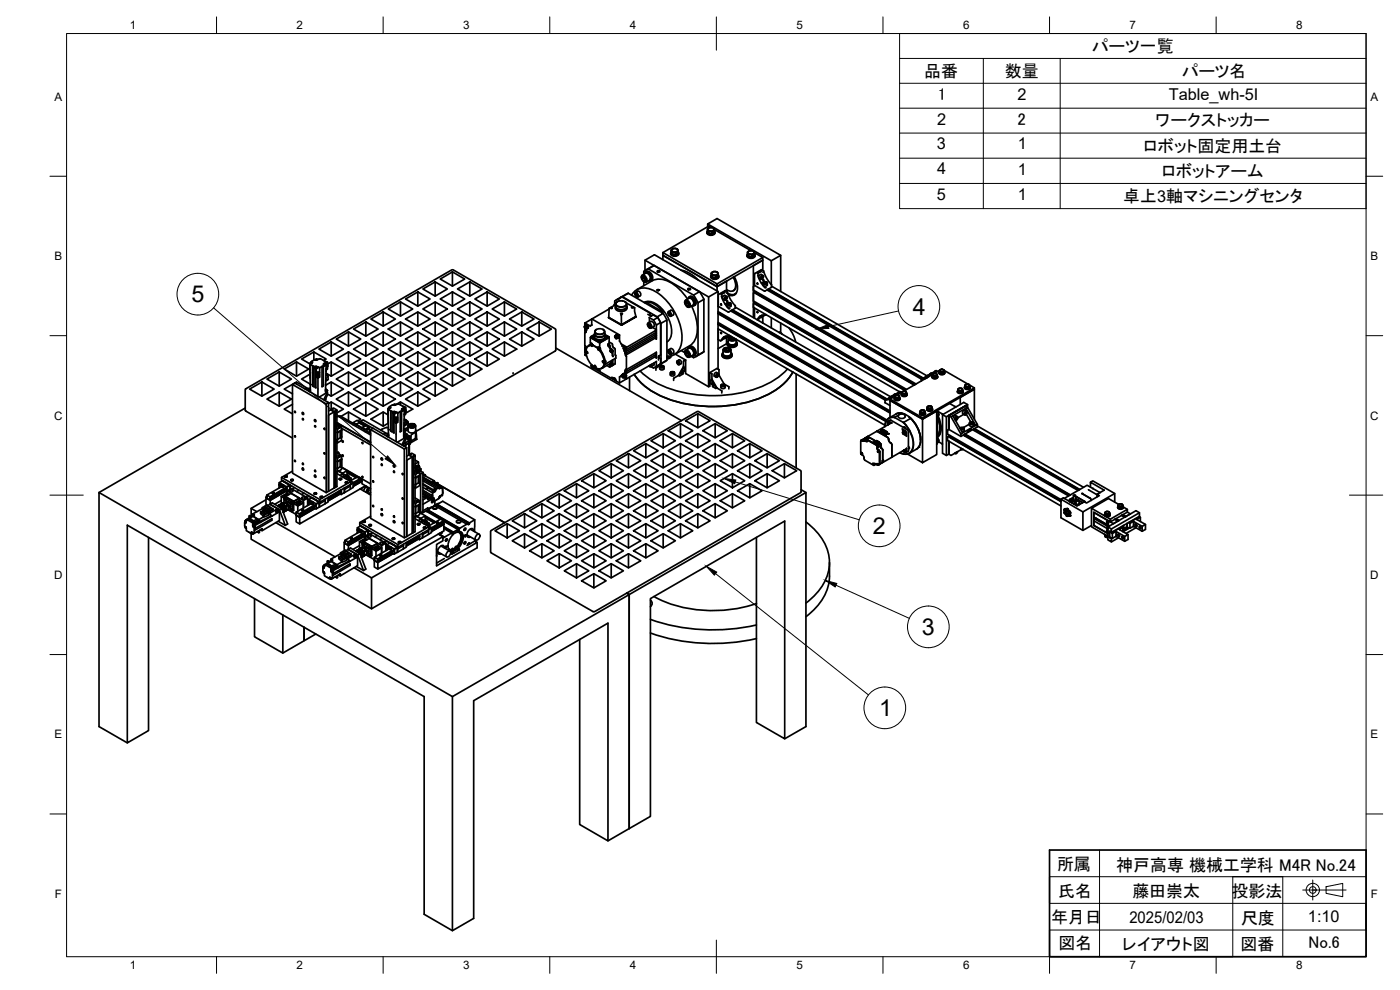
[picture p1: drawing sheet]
<svg xmlns="http://www.w3.org/2000/svg" width="420mm" height="297mm" viewBox="0 0 420 297" stroke-linecap="round" stroke-linejoin="round" font-family="sans-serif">
<defs><g id="words">
<g font-size="7">
<text x="57.4" y="90.7">5</text>
<text x="273.9" y="94.5">4</text>
<text x="262" y="160.3">2</text>
<text x="276.7" y="190.6">3</text>
<text x="263.8" y="214.9">1</text>
</g>
<g font-size="5.1">
<text x="327.7" y="15.6">パーツ一覧</text>
<text x="277.3" y="23">品番</text>
<text x="301.5" y="23.1">数量</text>
<text x="354.6" y="23.1">パーツ名</text>
<text x="281.5" y="29.9">1</text>
<text x="305.4" y="37.4">2</text>
<text x="346.6" y="37.8">ワークストッカー</text>
<text x="343.1" y="45.6">ロボット固定用土台</text>
<text x="348.6" y="53.1">ロボットアーム</text>
<text x="337.1" y="60.8">卓上3軸マシニングセンタ</text>
<text x="317.2" y="261">所属</text>
<text x="335" y="261.2">神戸高専 機械工学科 M4R No.24</text>
<text x="317.6" y="269.1">氏名</text>
<text x="339.8" y="269.2">藤田崇太</text>
<text x="369.6" y="269.1">投影法</text>
<text x="315.4" y="276.9">年月日</text>
<text x="372.4" y="277.2">尺度</text>
<text x="317.7" y="284.8">図名</text>
<text x="336.8" y="285.1">レイアウト図</text>
<text x="372.3" y="285.1">図番</text>
<text x="392.7" y="284.6">No.6</text>
</g>
<g font-size="4.9">
<text x="305.3" y="29.9">2</text>
<text x="350.8" y="29.9">Table_wh-5I</text>
<text x="281.2" y="37.4">2</text>
<text x="281.2" y="44.8">3</text>
<text x="305.5" y="44.8">1</text>
<text x="281.3" y="52.4">4</text>
<text x="305.5" y="52.4">1</text>
<text x="281.2" y="59.9">5</text>
<text x="305.5" y="60">1</text>
<text x="338.9" y="276.9">2025/02/03</text>
<text x="392.5" y="276.6">1:10</text>
</g>
<g font-size="3.5">
<text x="39" y="8.8">1</text>
<text x="89" y="8.8">2</text>
<text x="139" y="8.8">3</text>
<text x="189" y="8.8">4</text>
<text x="239" y="8.8">5</text>
<text x="289" y="8.8">6</text>
<text x="339" y="8.8">7</text>
<text x="389" y="8.8">8</text>
<text x="16.3" y="30.2">A</text>
<text x="411.3" y="30.2">A</text>
<text x="16.3" y="78">B</text>
<text x="411.3" y="78">B</text>
<text x="16.2" y="125.9">C</text>
<text x="411.2" y="125.9">C</text>
<text x="16.2" y="173.7">D</text>
<text x="411.2" y="173.7">D</text>
<text x="16.3" y="221.6">E</text>
<text x="411.3" y="221.6">E</text>
<text x="16.4" y="269.4">F</text>
<text x="411.4" y="269.4">F</text>
<text x="39" y="290.8">1</text>
<text x="89" y="290.8">2</text>
<text x="139" y="290.8">3</text>
<text x="189" y="290.8">4</text>
<text x="239" y="290.8">5</text>
<text x="289" y="290.8">6</text>
<text x="339" y="290.8">7</text>
<text x="389" y="290.8">8</text>
</g>
</g></defs>
<!-- layer: Visible -->
<g fill="none" stroke="#000" stroke-width=".51">
<path d="M193.6 78.1l19.1 11 2.8-1.6v23.2M196.3 79.6l-2.5 1.4M198.9 77.9v-1.3l16.3 9.4 2.8-1.6v3M201.3 76a1.26 1.26 0 0 0 1.2 .9 1.26 1.26 0 0 0 1.2-.9M201.4 75.7v.3M201.4 75.6l.3 .6 1.1 .2 .7-.5v-.6l-.7 .5M201.4 75l.3 1.2M201.4 76a1.16 1.16 0 0 0 1.8 .3v-.1M201.4 75.7l-.1 .2a1.29 1.29 0 0 0 1.2 .8 1.29 1.29 0 0 0 1.2-.8l-.1-.2M201.4 75.6l.3 .6M201.6 74.8a1.12 1.12 0 0 1 1.8 .3 1.09 1.09 0 0 1-1.8-.1zM201.7 75.6l1.1 .2"/>
<path d="M201.8 76.2l.9 .1M202.8 75.8v.6M203.1 76.2h.1M203.2 76.1l.1 .1M203.2 76.2l-.4 .1M203.2 76.3l.1 .1M203.3 76.2v.2M203.5 75.9l-.2 .3M203.5 75.3l-.2-.6-1-.2-.9 .5v.6M203.5 75.6v.2M203.6 75.7l-.3 .7M212.2 69.7a1.25 1.25 0 0 0 1.2 .9 1.25 1.25 0 0 0 1.2-.9"/>
<path d="M212.3 69.3l.3 .6 1.1 .2 .7-.5v-.6l-.7 .5M212.3 68.7l.3 1.2 1 .2M212.3 69.5a1.05 1.05 0 0 0 1.8 .5v-.1M212.3 69.4l-.1 .2a1.29 1.29 0 0 0 1.2 .8 1.29 1.29 0 0 0 1.2-.8l-.2-.2M212.3 69.3l.3 .6M212.4 68v-.8l2.8-1.6 19.1 11M212.4 67.2l19.1 11M212.5 68.6a1.12 1.12 0 0 1 1.8 .2 1.09 1.09 0 0 1-1.9-.1zM212.6 69.3l1.1 .2M213.3 68.2l-.6-.3-13.8 7.9M213.7 69.5v.5l.4-.1M214 69.9h.1"/>
<path d="M214.1 69.8v.1M214.1 70l.1 .1M214.2 69.9v.2M214.4 68.8l10.9 6.4M214.4 69.6l-.2 .3M214.4 69l-.3-.6-1.1-.1-.7 .4v.6M214.4 69.3v.2M214.4 69.5l-.2 .6M224.2 76.7a1.26 1.26 0 0 0 1.2 .8 1.26 1.26 0 0 0 1.2-.8M224.3 76.2l.3 .6 1.1 .2 .7-.4M224.3 75.7l.3 1.1M224.3 76.6a1.16 1.16 0 0 0 1.8 .4l-.1-.2"/>
<path d="M224.3 76.4v.3M224.3 76.3l-.1 .3a1.29 1.29 0 0 0 1.2 .7 1.29 1.29 0 0 0 1.2-.7l-.1-.3-.1 .2M224.4 76.2l.2 .6M224.5 75.5a1.12 1.12 0 0 1 1.8 .3 1.09 1.09 0 0 1-1.8-.1zM224.6 76.3l1.1 .1M224.7 76.8l.9 .2M225.7 76.4l.7-.4v.6M225.7 76.4v.6l.4-.1M226.1 76.8h.1M226.1 77l.1 .1M226.4 75.8l2.5 1.5M226.4 76.6l-.2 .4"/>
<path d="M226.4 76l-.2-.6-1-.2-.9 .5v.5M226.5 76.6l-.3 .4M226.5 76.4v.3M231.5 78.2l2.8-1.6v10.8M231.5 78.2v7.2M104.6 99.6v4.3M106.1 98.7l3.7-2.1 3.7 2.1-3.7 2.1zM109.8 96.6v4.2M111.3 95.7l3.7-2.1 3.7 2.1-3.7 2.1zM115 93.6v4.2M115 99.6v4.3M116.5 92.7l3.7-2.1 3.7 2.1-3.7 2.1z"/>
<path d="M116.5 98.7l3.7-2.1 3.7 2.1-3.7 2.1zM120.2 90.6v4.2M120.2 96.6v4.2M121.7 89.7l3.7-2.1 3.7 2.1-3.7 2.1zM121.7 95.7l3.7-2.1 3.7 2.1-3.7 2.1zM125.4 87.6v4.2M125.4 93.6v4.2M125.4 99.6v4.3M126.9 92.7l3.7-2.1 3.7 2.1-3.7 2.1zM126.9 98.7l3.7-2.1 3.7 2.1-3.7 2.1zM126.9 86.7l3.7-2.1 3.7 2.1-3.7 2.1zM130.6 84.6v4.2"/>
<path d="M130.6 90.6v4.2M130.6 96.6v4.2M132.1 95.7l3.7-2.1 3.7 2.1-3.7 2.1zM132.1 89.7l3.7-2.1 3.7 2.1-3.7 2.1zM132.1 83.7l3.7-2.1 3.7 2.1-3.7 2.1zM135.8 81.6v4.2M135.8 87.6v4.2M135.8 93.6v4.2M135.8 99.6v4.3M137.3 98.7l3.7-2.1 3.7 2.1-3.7 2.1zM137.3 92.7l3.7-2.1 3.7 2.1-3.7 2.1zM137.3 86.7l3.7-2.1 3.7 2.1-3.7 2.1z"/>
<path d="M141 84.6v4.2M141 90.6v4.2M141 96.6v4.2M142.5 95.7l3.7-2.1 3.7 2.1-3.7 2.1zM142.5 89.7l3.7-2.1 3.7 2.1-3.7 2.1zM146.2 87.6v4.2M146.2 93.6v4.2M146.2 99.6v4.3M147.7 98.7l3.7-2.1 3.7 2.1-3.7 2.1zM147.7 92.7l3.7-2.1 3.7 2.1-3.7 2.1zM151.4 90.6v4.2M151.4 96.6v4.2"/>
<path d="M152.9 95.7l3.7-2.1 3.7 2.1-3.7 2.1zM156.6 93.6v4.2M156.6 99.6v4.3M158.1 98.7l3.7-2.1 3.7 2.1-3.7 2.1zM161.8 96.6v4.2M175.4 98.1h.1M175.4 98l.2-.2 .4 .4v.4h-.4M175.4 97.9l.5 .1 .1 .6-.5-.1zM175.5 97.8l.5-.2 .4 .3 .1 .4-.5 .5-.2-.1M175.5 98.3l.2 .2 .2-.1M175.6 96.9l1.5 .9 .5-.3M175.6 99.7l.2 .1"/>
<path d="M175.6 98.6h-.1M175.6 96.9l-.1 .9M175.6 99.7l-.1 4 .4 .5h-.3M175.6 98.8l.4 .4M175.6 99.3l.2 .4M175.6 98.6v.2M175.6 99.1v.2M175.7 97.7a.51 .51 0 0 1 .7 .2 .51 .51 0 0 1-.2 .6M175.7 98.1l.2 .2M175.7 98.2l-.2 .1v-.2l.4 .2-.2 .2M175.8 98.9l-.2 .2 .3 .2M175.8 99.5l-.3 .2"/>
<path d="M175.9 97.5h-.1M175.9 97.5l.6 .3 .1 .6-.2 .1M176 99.2l-.1 .1M177.6 97.5v-1.8l8.3 4.8v1.8M177.6 97.5l-.3 .2M177.6 97.5h.1M178.5 100a1.05 1.05 0 0 0 1.3 1.2h.8a.93 .93 0 0 0 .9-1.2M178.5 99.5a1.56 1.56 0 0 0 .9 1.6 1.56 1.56 0 0 0 1.8-.4l.3-.5v-.7M178.7 99.1a1.84 1.84 0 0 1 2.7 .2 1.51 1.51 0 0 1-1.4 1 1.51 1.51 0 0 1-1.4-1zM179 98.9h-.1M181 98.9l.5 .5a1.67 1.67 0 0 1-2.8 .5l-.2-.5 .4-.5M182.6 95.2l3.9 2.3"/>
<path d="M182.8 92.7l-7.3 4.2M182.8 92.6l-.2 2.7 3.9 2.3M182.8 92.6h.1M183 92.4l-.2 .2M183.2 92.3h.4l.1 .2h-.4zM184.5 91.5h.1M184.7 92a1.76 1.76 0 0 0 2.8 1.3 1.01 1.01 0 0 0 .7-1.3M184.8 91.7a1.16 1.16 0 0 0 1.4 1.3h.9a1.02 1.02 0 0 0 1-1.3M184.8 91.4l-1.9 1.1M184.8 91.9a1.88 1.88 0 0 0 3.3 0M184.8 91.1h-.2l-.3 .4 .5-.2v.7M185 90.7a2.08 2.08 0 0 1 3 .3 1.78 1.78 0 0 1-3 .6z"/>
<path d="M185.4 89.8l-.9 .5v.9l.3-.3M186.3 94.1h.5M186.3 94.1l.2 .2 .3-.2M186.5 94.4v.3M186.5 94.7h.1M186.5 97.5l4.3-2.5zM186.6 89.1l8.5 4.8v.8M186.6 89.1l-1.2 .7 .8 .5M186.7 90.3h.2M186.8 90.2v.1M186.8 89l10.5 6.1M186.8 89l-.6 .3 .4-.2"/>
<path d="M187.6 90.5v.1M187.6 90.5a.72 .72 0 0 1 .5 .7 .72 .72 0 0 1-.5 .7 1.79 1.79 0 0 1-2.8-.8l.5-.6M188 88.3l-3.1 1.7M188 90.9l2.4 1.4M188.1 91.2v.8M188.6 88l10.4 6-1.7 1.1M188.6 88l-1.8 1M188.6 88l-.6 .3M189.6 88.6a4.5 4.5 0 0 1 6.3-1.6 17.1 17.1 0 0 1 8.7 15.2 4.5 4.5 0 0 1-4.4 4.7M189.6 92.2l.3-.1 .2 .2-.4 .1zM190.2 92.3l.3 .1M190.4 92.4l.4 2.6-4.3 2.4v-2.7"/>
<path d="M190.5 92.4h.1M190.6 87.8a.82 .82 0 0 1 .8 .5 .82 .82 0 0 1-.1 .9l-.8-.8zM190.8 94.9v.1M190.8 88.6l.3 .3 .2-.2M190.9 88.1l.4 .7M191 88.5l-.2 .1-.1-.4 .2-.2 .4 .7M191.1 86.9l4.6-2.6a6.5 6.5 0 0 1 7.1 1.5l1.8 1.8 1.7 2.1M191.3 87.4l-.7 .4M191.4 87.4a.92 .92 0 0 1 .8 1.3l-.8 .5M192.5 83.3l.1-.5a1.02 1.02 0 0 1 1.1 0 1.02 1.02 0 0 1 .4 1 .62 .62 0 0 1-.4 .9l-.5-.2v1.2M192.7 82.8a1.21 1.21 0 0 1 1 1.8 1.21 1.21 0 0 1-1-1.8zM192.7 83.1l.5-.1 .5 .6v.7h-.5l-.5-.6z"/>
<path d="M192.7 83.7l.6-.3 .4 .5M193.3 83.4v-.3l.4 .8M193.3 90.7a4.9 4.9 0 0 1 5.6 2.2 8.7 8.7 0 0 1 2.2 8.8l-.9 .9M193.4 82.2l.1-.3a1.55 1.55 0 0 1 1.9 1.6h-.2M193.5 90.8l.3-.2 5.2 3-.4 .2M193.6 81.2v-3.1l2.8-1.7 19.1 11.1M193.7 84.1l-.5 .2M193.8 82l-1.1 .6M193.8 82a1.38 1.38 0 0 1 1.2 2l-1.1 .7M193.8 90.6a6.2 6.2 0 0 1 5.2 3M194.1 81.4l-.2 .2M194.1 81.4a1.73 1.73 0 0 1 1.5 2.6l-.2 .2"/>
<path d="M194.3 97.4l.1-.4a.84 .84 0 0 1 1 .4 .84 .84 0 0 1-.2 1.1l-.2-.1M194.4 94.3l1 .6M194.4 97.1a.77 .77 0 0 1 .9 .4 .77 .77 0 0 1-.1 .9l-.7-.4zM194.5 96.9l.8-.4a1.04 1.04 0 0 1 .9 1.5l-.8 .5M194.5 80.7l-1.3 .7v.9M194.5 80.7l1.8-1 13.6 7.8-1.7 1zM194.5 97.3l.4-.1 .3 .5v.5h-.3l-.4-.4zM194.9 98.4h.1M194.9 95.4v1.3M194.9 95.4l1.2 .6M195 97.4v.1M195 97.3l.2 .6-.2-.4-.5 .3"/>
<path d="M195.1 94.6l.4 .2-.1-.1M195.2 83.6l.1 .1M195.2 98l-.3 .2M195.3 84.1l-.2 .1M195.3 83.5l.2-.1a1.35 1.35 0 0 0-.4-1.4 1.35 1.35 0 0 0-1.4-.2 .97 .97 0 0 1 1.6 .5l.4 1a.68 .68 0 0 1-.6 .9M195.3 94.7h.1M195.5 83.4l.1 .1M195.6 83.4l-.5 .8-.5 .1M195.6 83.5l-.3 .6M195.8 98.2l1.2 .9-9.1 5.2-1.2-.7 .1 .3M196 94.5l-.6 .4M196 94.5h.1"/>
<path d="M196 94.5l1.4 .8M196.1 96l.9 1.5M196.6 99.3l.3 .2M196.7 99.9l.2 .1M196.9 99.5l.1 .2-9 5.2M197.2 81.4l.6-.2 .3 .3-.6 .2zM197.2 95l1.2 2M197.4 87h.3zM197.4 95.3l-1.3 .7M197.4 87v.1M197.4 95.3l.9 1.5M197.4 87.2h.1"/>
<path d="M197.5 87v.1M197.7 87h-.4M198.2 96.8l-1.2 .7v4.3M198.2 96.8v9.7M198.4 97l1.8-1v12.1l-1.8 1M198.4 97v12.1M199 94l1.2 2M200.6 93.5l.7-.4a.92 .92 0 0 1 .8 1.4l-.7 .4M200.6 93.5a.82 .82 0 0 1 .8 .5 .82 .82 0 0 1-.2 .9l-.7-.8zM200.7 94.3l.4 .3 .2-.1M200.9 93.8l.4 .7M201 94.2l-.3 .1v-.4l.2-.1 .4 .7"/>
<path d="M204.4 81l2.6 1 2.6 2.1M205.5 90.8l.1-.5a1.02 1.02 0 0 1 1.1 0 1.02 1.02 0 0 1 .4 1 .62 .62 0 0 1-.4 .9l-.4-.1M205.7 90.3a1.21 1.21 0 0 1 1.1 1.8 1.21 1.21 0 0 1-1.1-1.8zM205.7 90.6l.5-.1 .5 .7v.6h-.5l-.5-.6zM205.7 91.2l.6-.3 .4 .5M205.7 90.1l1.1-.6a1.38 1.38 0 0 1 1.2 2.1M206.2 92l.1 .1M206.3 90.6l.4 .8M206.3 90.6v.3M206.4 89.7l.1-.3a1.55 1.55 0 0 1 1.9 1.7M206.4 86.7l.5-.2 .3 .3-.5 .2zM206.7 89.3a1.36 1.36 0 0 1 1.4 .3 1.36 1.36 0 0 1 .4 1.3l-.2 .1"/>
<path d="M206.7 89.3a.97 .97 0 0 1 1.6 .5l.4 1a.68 .68 0 0 1-.6 .9M206.7 91.6l-.5 .2M207.1 88.9l-.2 .2M207.1 88.9a1.73 1.73 0 0 1 1.5 2.6l-.2 .2M207.5 91.8a12.5 12.5 0 0 1 1.1 10.1l-1 1.4-.6 .4-4.7 2.7M207.9 91.6l-1 .6M208.2 88.5l1.3 2.3M208.2 91.1l.1 .1M208.2 91l.1 .1M208.3 91.2l.3-.2-.1 .4-.5 .3M208.4 91.2a.57 .57 0 0 1-.8 .6M208.5 90.9l.1 .1"/>
<path d="M209.5 90.8l1.7-1v15.7l-1.7 1.1zM209.9 87.5l1.4 2.3M212.7 89.1v26.9M213.3 82.9a1.26 1.26 0 0 0 1.2 .9 1.26 1.26 0 0 0 1.2-.9M213.4 82.7a1.07 1.07 0 0 0 1.8 .6h-.4v-.6M213.4 82.5l.3 .6 1.1 .2 .8-.4M213.4 81.9l.3 1.2M213.4 82.6l-.1 .2a1.29 1.29 0 0 0 1.2 .8 1.29 1.29 0 0 0 1.2-.8l-.1-.2M213.5 82.5l.2 .6M213.7 81.8a1.12 1.12 0 0 1 1.8 .3 1.09 1.09 0 0 1-1.9-.1zM213.7 82.6l1.1 .1M213.8 83.1l1 .2"/>
<path d="M214.8 82.7l.8-.4v.6M215.1 83.1l.1 .1M215.2 83.1l.1 .2M215.2 85.2l13.7-7.9v.8l-13.7 7.9zM215.2 85.2l-16.3-9.4v.8l16.3 9.4v1.3M215.5 97.4l50.4 29.1M215.5 94.1l51.6 29.8M215.5 98.7l50.1 28.9M215.5 96.8l50.6 29.2M215.5 93.5l51.6 29.8M215.5 94l51.6 29.7M215.5 97.2l50.4 29.2"/>
<path d="M215.5 94l51.6 29.8M215.5 97.2v.1M215.5 94h.1M215.5 82.9l-.2 .2M215.6 82.3l-.3-.6-1.1-.2-.8 .4v.6M215.6 91.9l3 1.7 2-1.1M215.6 98.7v3.2M215.6 91.9l-.1 .1M215.6 82.6v.2M215.6 82.7v.4l-.4 .2M215.6 97.2h-.1M215.6 97.2l50.4 29.1"/>
<path d="M215.7 88.3l-.1 3.6M216 97.1l-.1 .3M216 93.8l-.1 .3M216.3 91.2l.2 .4zM216.3 99.7l.2 .4zM216.4 88.2h.3M216.4 88.1v.1M216.5 88.8l1 2.3 1.2 1.5M217.4 87.8l-.8 .5M217.4 87.8l-.1-.2-.9 .5M217.5 87.8h-.1M217.6 89.7l.2 .1"/>
<path d="M217.6 89.2l.4-.2 .2 .3-.2 .5-.4 .2-.2-.2zM217.7 87.2l.5 .4M217.7 87.2l-2 1.1M217.7 89.4l.3 .2M217.7 89.4l-.1 .2zM217.8 89.3h.2v.3l-.4 .2zM218.1 91.2l.1 .8 .5 .1 .6-.1 .1-.8M218.1 88.9l-.7-.3-.5 .4-.1 .6 .6 .5M218.1 90.2v.2M218.2 90.2l.2 .2h-.2M218.2 89.3l-.2-.4-.5 .3-.2 .6 .1 .2 .4 .1M218.2 87.6h.1"/>
<path d="M218.3 87.7l1 2.2 1.3 1.8M218.3 90.9l-.2 .4 .5 .3 .8-.3-.3-.4M218.4 90.9l.5-.1 .4 .4-.7 .3-.4-.3zM218.4 91.1l.3-.2 .4 .3-.3 .1zM218.4 88l1.4 .4 1.1-.4-.3 .2M218.4 90.7l-.8 .6M218.5 88.1l1.3 .4 .7-.1M218.7 90.9l-.1 .4M218.7 91.3h.2M218.8 91.3h-.2M218.8 91.3h.1M219 91v.2"/>
<path d="M219.3 93.3l46.3 26.7M219.7 93l46.4 26.8-46.5-26.7M219.7 93.1l-.1 .3M219.8 93l46.4 26.7M220.1 83.2a2.92 2.92 0 0 1-.2 4.1 2.03 2.03 0 0 1-1.9-.4M220.1 83.1l.5 1.1 .3 1.7-.2 .8-.6 .5M220.4 83a4.8 4.8 0 0 1 .2 5.3 1.91 1.91 0 0 1-2 .3M220.6 91.7v.8M220.7 92.1l46.5 26.9M226.3 91l-.2 .2 .1 1.1 43.8 25.2M226.3 87.8l-.2 .1v2.4l46 26.5M226.3 91l45.2 26.2"/>
<path d="M226.3 87.8l48.1 27.7M226.3 85.7l-.2 .4v.9l48.8 28.2M226.4 91l45.3 26.1M226.4 87.7l48.2 27.7M226.4 87.7l48.1 27.8M226.4 91h-.1M226.4 87.7l-.1 .1M226.4 92.4v3.1M226.4 85.6l-.1 .1M226.6 82l-.2 3.6M226.9 90.8l-.1 .3M226.9 87.5l-.1 .3"/>
<path d="M227.2 93.4l.2 .4zM227.2 85l.2 .3zM227.3 81.9h.1M227.4 95.8l-.2 .1M227.4 81.8h-.1M227.4 82.5l.9 2.1 1.3 1.7M227.8 83.5l.5 .3M227.9 95l.4 .2-.9 .6M228.2 94.8l.1 .4h.4M228.3 81.5l-.9 .4M228.3 81.5l-.1-.2-.8 .5M228.3 81.5h.1"/>
<path d="M228.5 94.9l.2 .1M228.5 83.4l.2 .2M228.5 83l.4-.3 .2 .3-.2 .5-.4 .3-.2-.3zM228.5 94.7h.1M228.6 83.3v-.2l.3 .2M228.6 83.3h-.1M228.6 94.7h.1M228.6 83.1l-.1 .2M228.7 83h.2v.3l-.4 .2zM228.7 83.7v.1M228.8 94.6l.1 .1M228.9 94.6l-.2 .4h-.2v-.3"/>
<path d="M228.9 81.2v-3.1l-2.8 1.6v15.6M228.9 96.9h.1M228.9 95v1.9M229 82.7l-.5-.3-.4 .1-.4 .5 .1 .5M229 84.9v.6M229 85.5l.6 .4 .7-.4M229 83.9v.2M229 83.9l.3 .3-.3-.1M229.1 94.6l-.6 .6-.2-.5M229.1 83l-.2-.4-.5 .3-.1 .8 .4 .1M229.2 81.4l1.1 2.4 1.3 1.7M229.2 94.8l-.2 .1"/>
<path d="M229.2 81.3l-.7-.4-2 1.1M229.3 84.6l.5-.1 .4 .4-.7 .2-.4-.2zM229.3 94.6l-.1 .2M229.3 84.8l.3-.1 .4 .2-.3 .2zM229.3 84.4l-.8 .6M229.5 94.6l-1.2 .2-.9 .9M229.6 84.7l-.1 .3h.2M229.6 85h.2M229.7 85h.1M229.7 94.5l.2-.1zM229.7 94.5l-.2 .1M229.8 94.4l-.1 .1"/>
<path d="M229.9 84.7v.2M230 84.6l.3 .4-.5 .3-.6-.1-.2-.2 .2-.3M230.2 87l46.4 26.7 .3-.1M230.3 84.9v.6M230.5 86.8l46.4 26.8M230.6 86.7l46.4 26.8M230.6 86.8l-.1 .3M230.7 86.7l46.4 26.8M231.5 95.3v3.1M231.5 85.5l.1 .7-2.1 1.1-3.1-1.7M231.5 85.9l46.6 26.8M234 99.7l-.1 .1"/>
<path d="M234 99.7h.1M234 99.7l.6 .4M234.3 97v2.9M236.7 98.4l1.5 2.3 .6 1.9M74.9 116.7l3.7-2.1 3.7 2.1-3.7 2.2zM78.6 114.6v4.3M80.1 113.7l3.7-2.1 3.7 2.1-3.7 2.2zM80.1 119.7l3.7-2.1 3.7 2.1-3.7 2.2zM83.8 111.6v4.3M83.8 117.6v4.3M85.3 110.7l3.7-2.1 3.7 2.1-3.7 2.2zM87.8 115.4l.7-.5 10.1 5.9-.7 .4z"/>
<path d="M87.8 115.4v26.6l10.1 5.8M89 108.6v4.3M89 114.6v.6M92.4 116.6l-3.4-2-3.7 2.1 2.5 1.5M92.7 117.3v.1M92.8 117.3l.3 .2M92.8 117v.3M92.8 117.2v.2M92.9 116.9h.1M93 110.9h.1M93 109l.1 4.5M93 116.9l.1 .2"/>
<path d="M93 112.3l-2.5 1.4 2.6 1.5M93.1 117h.1M93.1 116.8l-.3 .2 .3 .2-.3-.1 .1-.2M93.1 116.9l-.1 .1M93.1 117.1h-.1M93.1 116.5l-1.5 .2M93.2 109v.1M93.2 109.1l-.2-.1 .2 .2M93.3 108.9l.1 .1M93.3 108.9l.1 .2M93.3 108.7l.4 .1-.2 .1zM93.5 108.5v.1"/>
<path d="M93.7 108.6v.3M93.7 108.9l-.7 .4M93.8 108.8l-.1 .1M93.8 109.7l.4 .2M94.2 105.6v2.4h.8l1-.4 .4 .1 1.7 1.1-.9 .3v.2M94.2 105.6l3.7 2.1-.8 .5M94.2 105.6l-3.7 2.1 2.5 1.5M94.2 108l-.7 .5 .2 .1M94.2 116l-.4-.2v-6.1l-.8-.4 .1 8.3M94.6 110.4h.1M94.4 110.1v.3M94.6 110.4l.3 .2 .3-.2"/>
<path d="M94.6 110.5v5.7l.2 .2v-5.8l.1 1.3 .5 .3v.2l-.5-.3v1l.5 .3v5.5M94.6 110.5l.2 .1M94.6 110.1v.2M94.6 110.1l.2 .3h.3v-.3l.1 .3M94.6 107.9h.1M94.7 110.3h.4M94.7 107.8l.4 .1-.2 .1zM94.7 110l.4 .1-.2 .1zM94.9 113.1h1M94.9 111.9l.7-.2 .3 .2M95.2 107.9h.1M95.1 112.9l.3 .4 .3-.2"/>
<path d="M95.2 110.4h.1M95.2 110.1l-1-.2v6.1M95.2 110.4v-.3l.1 .4M95.2 110.4l.1 .1M95.2 112.8l.5 .1-.5 .1zM95.3 110.5h.1M95.3 110.2h.3M95.3 110.5l-.4 .1M95.4 112.4l.5-.3v1l-.5 .3M95.4 112.2l.5-.3v-1.6l.7-.4v6.1M95.6 110.2l.3 .1M95.7 112.9l-.1 .3-.4-.1"/>
<path d="M95.7 104.7l3.7-2.1 3.7 2.1-3.7 2.2zM97.1 115.8l-.4 .2M97.1 109.7l-.4 .2M97.1 109.3l.3 .2 .2-.3-.2 .3M97.2 109.1l.4 .1-.2 .2zM97.3 108.3l1 .4M97.4 109.7l.3-.3 .2 .1v1.9M97.6 109.2h.1M97.7 119.6l.2 .1-.3 .2M97.7 117h.1M97.7 115.6l1.7-1 3.7 2.1-3.7 2.2-1.1-.7M97.7 116.8l.3 .2-.3 .2 .4-.1-.2-.2"/>
<path d="M97.8 116.9l-.1 .2zM97.8 116.9h-.1M97.8 108.7v.8M97.8 114.1l.2 .1M97.8 112.2l.5 .2 .2 1.5-.5 .3-.2-1M97.9 111.4l-.2 6.2 .4-.4M97.9 111.4h.1M97.9 109.5l-.5 .3v-.3l-.4 .2v6.1M97.9 110.7l.2 .2v-.8l.2-.1-.2-1.2 .2-.1 .1 1.2-.3 1M97.9 110.7v.3M97.9 110.8h.1M98 108.9l.1 1.2"/>
<path d="M98.1 117v.3M98.1 117.3l-.4 .2M98.1 117.3v.5l-2.3 1.4M98.1 117.7l.2 .8-.8 1.6M98.3 117.7l-1.1 2.2M98.3 112.5l-.5 .1M98.4 112.5v.7M98.4 109.2l1-.6 3.7 2.1-3.7 2.2-1.6-.9M99.4 102.6v4.3M99.4 108.6v4.3M99.4 114.6v4.3M100.9 113.7l3.7-2.1 3.7 2.1-3.7 2.2z"/>
<path d="M100.9 107.7l3.7-2.1 3.7 2.1-3.7 2.2zM100.9 101.7l3.7-2.1 3.7 2.1-3.7 2.2zM100.9 119.7l3.7-2.1 3.7 2.1-3.7 2.2zM104.6 105.6v4.3M104.6 111.6v4.3M104.6 117.6v4.3M106.1 110.7l3.7-2.1 3.7 2.1-3.7 2.2zM106.1 104.7l3.7-2.1 3.7 2.1-3.7 2.2zM106.1 116.7l3.7-2.1 3.7 2.1-3.7 2.2zM109.8 102.6v4.3M109.8 108.6v4.3M109.8 114.6v4.3"/>
<path d="M111.3 107.7l3.7-2.1 3.7 2.1-3.7 2.2zM111.3 119.7l3.7-2.1 3.7 2.1-3.7 2.2zM111.3 113.7l3.7-2.1 3.7 2.1-3.7 2.2zM111.3 101.7l3.7-2.1 3.7 2.1-3.7 2.2zM115 105.6v4.3M115 111.6v4.3M115 117.6v4.3M116.5 116.7l3.7-2.1 3.7 2.1-3.7 2.2zM116.5 110.7l3.7-2.1 3.7 2.1-3.7 2.2zM116.5 104.7l3.7-2.1 3.7 2.1-3.7 2.2zM120.2 102.6v4.3M120.2 108.6v4.3"/>
<path d="M120.2 114.6v4.3M121.7 119.7l3.7-2.1 3.7 2.1-3.7 2.2zM121.7 113.7l3.7-2.1 3.7 2.1-3.7 2.2zM121.7 107.7l3.7-2.1 3.7 2.1-3.7 2.2zM121.7 101.7l3.7-2.1 3.7 2.1-3.7 2.2zM125.4 105.6v4.3M125.4 111.6v4.3M125.4 117.6v4.3M126.9 116.7l3.7-2.1 3.7 2.1-3.7 2.2zM126.9 104.7l3.7-2.1 3.7 2.1-3.7 2.2zM126.9 110.7l3.7-2.1 3.7 2.1-3.7 2.2zM130.6 102.6v4.3"/>
<path d="M130.6 108.6v4.3M130.6 114.6v4.3M132.1 101.7l3.7-2.1 3.7 2.1-3.7 2.2zM132.1 107.7l3.7-2.1 3.7 2.1-3.7 2.2zM132.1 113.7l3.7-2.1 3.7 2.1-3.7 2.2zM135.8 105.6v4.3M135.8 111.6v4.3M137.3 104.7l3.7-2.1 3.7 2.1-3.7 2.2zM137.3 110.7l3.7-2.1 3.7 2.1-3.7 2.2zM141 102.6v4.3M141 108.6v4.3M142.5 101.7l3.7-2.1 3.7 2.1-3.7 2.2z"/>
<path d="M142.5 107.7l3.7-2.1 3.7 2.1-3.7 2.2zM146.2 105.6v4.3M147.7 104.7l3.7-2.1 3.7 2.1-3.7 2.2zM151.4 102.6v4.3M152.9 101.7l3.7-2.1 3.7 2.1-3.7 2.2zM154 111.9v.1M166.8 104.4l37.7 21.8M175.6 106.6l.4 .2M175.6 104.2l.4 .4M175.6 104.7l.1 .9M175.6 105.2l.1 .3M175.6 105.7l.3 .4"/>
<path d="M175.6 106.4v.2M175.7 105.1v.2M175.7 105.6l.2 .3M175.7 105.6l.2 .2M175.8 104.5l-.2 .2 .3 .1M175.8 104l-.3 .2M175.9 105.8h.1M175.9 105.9l.6 2 .8 1.3 1 .9M175.9 106.2l-.3 .2 .3 .1M175.9 104.9h.1M175.9 104.8v.1M176 105.7h.1"/>
<path d="M176.1 105.8h-.2M176.1 105.5v.3l.3 .1M177.1 103.6a1.69 1.69 0 0 0-1.2 1.7l.5 .6h-.5M177.2 101.3l2.8 1.6v1.7l-.3-.4M177.2 103.4h.1M177.2 103.5l-.1 .1M177.2 103.4v.1M177.2 103.5l-.8 .5M177.2 103.5l-.6 .3M177.2 103.4l.4 .5 .2-.5M177.3 103h.3l.2 .4M177.3 101.2l-.1 1.8"/>
<path d="M177.3 101.2l2.7 1.6M177.3 101l2.7 1.6M177.3 103v.3M177.3 103.3l-.5 .3M177.3 103.3l-.1 .1M177.3 103.3h.1M177.4 103.3h.1M177.5 109.5l-.1 .3M177.6 110l.3 .1M177.6 109.6a.39 .39 0 0 0-.1 .5 .39 .39 0 0 0 .6 .1l-.1-.3M177.7 100.8h.4a.24 .24 0 0 1-.2 .4 .24 .24 0 0 1-.2-.4zM177.7 103.4h.1"/>
<path d="M177.7 103.3l-.3 .2 .4 .3M177.7 103.5h.1M177.7 110.4h.1M177.8 109.8l.1 .3M177.8 109.9l-.2 .1v-.2l.3 .2-.2 .2M177.8 103.5h.1M177.8 103.5l.1 .1M177.8 103.4l.1 .1M177.9 103.5l1.4 .8 .3-.1M177.9 103.5l1.4 .9 .2-.1M178.1 110.4l.4 .3M178.1 110v.3l-.3 .1"/>
<path d="M178.3 110.3h.1M178.3 110.1h.1M178.4 109.8v.4M178.4 110.2l-.4 .2M178.4 110.1h.1M178.4 110.2l.7 .5M178.4 100.3a1.6 1.6 0 0 0 .8 1.5 1.6 1.6 0 0 0 1.7-.1l.6-.4 .1-1M178.4 100.4l-1.1 .6v.2M178.5 109.7v.3l.3 .1M178.5 110.1l-.2 .1M178.5 110h.1M178.6 110.6h.1"/>
<path d="M178.7 110.5l-.1 .1M178.8 110.6l-.2 .1M179 110.7l.2 .2M179.1 110.6l.1 .3 .3-.1M179.1 110.7h.1M179.2 110.6h-.1M179.3 104.4l.2 .1a.37 .37 0 0 0 0 .4 .37 .37 0 0 0 .3 .1M179.3 110.6l-.2 .2M179.4 110.7l.3 .5M179.4 104.2l.1 .1M179.5 104.3l-.2 .1M179.5 104.3h.1"/>
<path d="M179.6 104.5h.1M179.6 111.3l.3-.2 .2 .4M179.6 104.3v.1M179.6 104.4v.1M179.7 104.5l-.2 .3 .4 .2M179.7 111v.2M179.7 111l.3 .1M179.7 104.5l.3 .4M179.8 102h.4a.25 .25 0 0 1-.2 .4 .25 .25 0 0 1-.3-.3zM179.9 105l-.1 .1M179.9 105h.1M180 105.1l.2 .1"/>
<path d="M180 102.6l2.7-1.6v.2l-2.7 1.6zM180 102.8l2.7-1.6 .1 1.8-.3 .2M180 105v.1M180 105h.1M180 105.1h.1M180 105.1l.9 1.7 .4 1.6M180.1 111.5l3.4 2 .1-.2M180.1 104.9h.1M180.1 104.8l-.2 .2M180.1 104.5l-.1 .1M180.2 104.4v.1M180.2 105v.2"/>
<path d="M180.2 104.9l-.2 .1M180.2 104.4v.5M180.2 104.9h.1M180.2 105.2l.9 1.5 .4 1.6M180.2 105.2l.9 1.4 .6 1.7M180.7 110.4l-.2 .1M180.9 108.3v.3l.4 .1M181 108.8l.3 .2a1.56 1.56 0 0 1-.8 1.5 1.56 1.56 0 0 1-1.7-.1l-.1-.6h-.3M181 108.3l.3 .1M181 108.3l-.2 .1 .2 .4M181.2 108.7l.3 .2-.1 .4-.7 1.1M181.3 108.4h.1"/>
<path d="M181.3 108.4v.3M181.5 108.3l-.2 .1M181.5 108.3h.1M181.6 100.4l1.1 .6M181.7 109.2h-.2l-.6 1.1-.7 .3M181.7 108.3v.9M181.8 100.8h.5a.24 .24 0 0 1-.2 .4 .25 .25 0 0 1-.3-.4zM182.1 109.7l.8 .4M182.8 102.6l.8 .5M182.8 101.3l-2.8 1.6M182.9 103.5l-.4-.3v.5l.8 1.3M182.9 103.5l.2 .3"/>
<path d="M183 109.1l-2.3 1.4M183.1 103.8v.4M183.1 105.2v.1M183.1 109.2v.1M183.1 109.6v.4M183.1 104.2l.6 .7M183.1 110l-.2 .1M183.1 109.2l.1-.1 .3 .1v.5l-.2-.1v-.4l.2 .3-.3-.1M183.1 105.2l.3-.1 .2 .2-.1 .4-.2-.1M183.2 105.1l.2 .1 .1 .5-.4-.3zM183.2 109.1l.2 .1 .1 .5-.4-.3zM183.2 105.4l.1 .2v-.4l.2 .2-.2 .2"/>
<path d="M183.2 109.1l.5-.1 .1 .5M183.2 109.5l-.1 .1M183.3 105.2l-.1 .2 .1-.1M183.3 109.2l-.1 .2 .1-.1M183.3 105l.3-.1 .2 .3-.1 .4M183.3 109l.3-.1 .2 .3-.1 .4M183.4 108.9l.4 .2v.4M183.4 104.9h.1M183.4 104.9l-.2 .2M183.4 104.9l.4 .2v.4M183.5 104.9l.3 .2v.4M183.6 113.3l.3 .1"/>
<path d="M183.6 103l.2 .4M183.7 109.6h.1M183.7 104.9l.2 .3M183.8 105.5l-.3 .2 .4 1.2M183.8 109.5l-.3 .2M183.8 108.1l-.8 1M183.8 103.4l.2 .8 .6 .5v1.7M183.8 113.3l-.3 .2M183.8 105.5v.1M183.8 109.5v.1M183.9 113.4v.2M183.9 105.2l.1 1.7"/>
<path d="M183.9 108v1.5M183.9 109.5l-.2 .1M183.9 106.9l.1 .1M184.3 113.5l.2 .5M184.3 113.6l-.3 .2M184.3 113.5l-.2-.1-.1 .4-.1-.2M184.5 101h.1M184.5 100.9l.2-.2 .5 .4v.4h-.4M184.5 113.6v.4l.3-.1M184.5 100.8l.5 .1 .1 .6-.4-.1zM184.5 113.6l.4 .7 1 .5M184.6 107.6v1.6l-1.6 .9"/>
<path d="M184.6 101.2l.2 .2 .2-.1M184.6 106.4l.2 1M184.8 107.5l-3 1.7M184.8 107.4v.1M184.8 100.6a.51 .51 0 0 1 .7 .2 .51 .51 0 0 1-.1 .6M184.8 101l.2 .2M184.8 101.1l-.2 .1v-.2l.4 .2-.2 .2M184.9 114.3l.1 .1M185 100.4h.2l.4 .3v.7M185 100.5l.3 .1 .3 .4-.5 .6M185 100.5l-.4 .2M185.6 101.4h-.1"/>
<path d="M185.9 102.3l.1 .1M186 113.1l-.1 1.7M186 102.4l.4 .7M186.4 103.1l1.5 .9v.2M186.4 112.8l-.2 .2M186.4 112.8l.2 .1M186.4 112.8l-.4 .3M186.5 112.7h.1M186.6 112.7l.1-.3 .5 .4v.4l-.3 .1M186.6 112.5l.4 .2 .1 .5-.4-.1zM186.6 112.4l.6-.2 .3 .3 .1 .4-.4 .4M186.7 112.9l.3 .1"/>
<path d="M186.8 103.9l1.1 .8v.2M186.9 113.3h.1M186.9 112.3a.51 .51 0 0 1 .7 .2 .51 .51 0 0 1-.2 .7M186.9 112.7l.1 .3M186.9 112.8l-.2 .1v-.2l.3 .2-.1 .2M187 112.1a.61 .61 0 0 1 .6 .3 .61 .61 0 0 1 0 .7M187.1 104.6l.1 .1M187.1 104.6l.8 .3M187.2 104.7l.7 .5v.2M187.5 111.8l.4 .2M187.5 111.8l.5 .8v1.1l-.8-.4M187.6 111.4l.3 .4"/>
<path d="M187.6 106l.3 .4M187.6 111.3l.3 .2M187.6 111.3v.1M187.7 106.4v.3M187.7 111.2l.2 .3M187.7 110.8l.2 .1M187.7 106.6l.3 .3M187.7 110.9l.1 .3M187.9 105.9l-.3-.1v.2M187.9 105.4l-.6-.3 .6 .8M187.9 111.8v.2M188 107v3.9"/>
<path d="M188.9 113.1v4.1M194.9 109.7h.1M194.9 109.9l.1 .1M195.2 109.5v.2h-.3M195.2 109.5l-.3 .2M195.4 109.4l-.1 .5-.6-.1M195.6 109.3l-.1 .6-.5 .1M196.3 108.9v.5l-.9 .6M196.7 107l.3 .4M196.7 100.4l.2 .1M196.7 106.5l.2 .1M196.7 105.9v.1"/>
<path d="M196.7 101.4l.1 .1M196.7 100.9l.2 .1M196.7 106l.2 .1M196.8 101.6l.2 .2M196.9 101l.1 .2-9.3 5.2M196.9 100l.1 .2-9 5.2M196.9 100.5l.1 .2-9 5.2M196.9 106.1l.1 .2-9 5.2M196.9 106.6l.1 .2-9 5.2M197 108.5l-11.1 6.4M197 105.7l-9 5.2M197 105.7v1.7"/>
<path d="M197 109.9l-.9 .5-.7-.4M197 108.5h.1M197 105.7h.1M197.6 106.9v1.1M197.7 106.8l-.1 .5 .7 .3M197.8 106.8v.2M197.8 107h.1M197.8 109.5l-1.2 .7M198 110.1l.1 .7 .5 .2 .6-.2 .1-.7M198.2 109.8l-.2 .3 .5 .3 .8-.3-.2-.3M198.2 109.7h.6l.4 .4-.7 .2-.4-.2zM198.2 106.5l-.6 .4"/>
<path d="M198.2 107.6v1.6l-1.2 .7v-1.4M198.3 109.2l-.5 .3M198.3 106.5h.1M198.3 109.9l.6-.1 .1 .2-.3 .2zM198.3 109.6l-1.4 .8-.1 .7M198.4 109.1l-.6 .4M198.5 109.8v.3M198.5 110.1h.2zM198.6 109l-.3 .6M198.7 110.1h.1M198.9 109.8v.3M199 109.8h.1"/>
<path d="M199.6 108.5l-1.8 1M200.2 107.1l.1 .2M200.2 108.1l-.6 .3M200.3 106.9l-.1 .1M200.4 106.9l.1 .2zM200.5 106.9v.4h-.2M200.5 107.2l-.2 .1M200.6 105l.7-.4a.92 .92 0 0 1 .8 1.4l-.7 .4M200.6 105a.82 .82 0 0 1 .8 .5 .82 .82 0 0 1-.2 .9l-.7-.8zM200.6 106.9v.6l-.4-.2M200.7 105.8l.4 .3 .2-.1M200.8 106.9v.6h-.5"/>
<path d="M200.9 105.3l.4 .7M201 105.7l-.3 .1v-.4l.2-.1 .4 .7M201.1 111.9l.2 .7 .5 .2 .6-.2 .1-.7M201.3 106.8v.4l-.6 .4M201.4 111.6h-.1M201.4 111.6l.6-.1 .4 .4-.7 .2-.4-.2zM201.5 111.8l.2-.2 .4 .3-.2 .1zM201.7 111.6v.4h.2M201.7 112h.2M201.9 112h.1M202.1 111.7v.2M202.2 113.6v.5"/>
<path d="M202.2 111.6l.2 .4-.4 .2-.8-.2 .2-.4M202.6 106.2l3.1 1.8M203.1 108.7l.2-.5 .7 .6v.5l-.5 .1M203.2 108.4l.5 .2 .2 .7-.6-.1zM203.2 108.3l.8-.3 .4 .4 .1 .5-.6 .5M203.3 108.6h.2l.2 .5-.4-.2zM203.6 108.7h.1M203.6 108.7l.1 .2-.1-.2-.3 .2M203.7 109l-.2 .2M204.3 111.8l.4 .2M204.5 105.2l1 .6 .1-.5a1.02 1.02 0 0 1 1.1 0 1.02 1.02 0 0 1 .4 1 .62 .62 0 0 1-.4 .9l-.4-.1M204.5 111.5l.3 .2"/>
<path d="M204.6 111.3l.3 .2M204.7 111.7v.3h.2M204.7 111.7h.1M204.7 111.7h-.1M204.7 111l.4 .3M204.9 112v.1M204.9 111.5h.1M204.9 112.1l-1 .7v-.3M204.9 111.5l.1 .2h-.2M205.2 108.3l-.1 1.7-1.5 2.7-1.4 .9M205.2 111.4l-.2-.2-.1 .3M205.2 111.4h.1"/>
<path d="M205.3 111.4v-1.2l-1.4 2.4M205.7 108l-.5 .3M205.7 108l.1 .1M205.7 105.3a1.21 1.21 0 0 1 1.1 1.8 1.21 1.21 0 0 1-1.1-1.8zM205.7 105.6l.5-.1 .5 .7v.6l-.5 .1-.5-.7zM205.7 106.2l.6-.3 .4 .5M205.7 105.1l1.1-.6a1.38 1.38 0 0 1 1.2 2.1M205.8 108.1v4l6.9 3.9 .3-.1v-4.1M206.2 107l.1 .1M206.3 105.6l.4 .8M206.3 105.6v.3M206.4 104.7l.1-.3a1.55 1.55 0 0 1 1.9 1.7"/>
<path d="M206.7 104.3a1.35 1.35 0 0 1 1.4 .3 1.35 1.35 0 0 1 .4 1.3l-.2 .2M206.7 104.3a.97 .97 0 0 1 1.6 .5l.4 1a.68 .68 0 0 1-.6 .9M206.7 106.6l-.5 .3M207.1 104l-.2 .1M207.1 103.9a1.73 1.73 0 0 1 1.5 2.6l-.2 .2M207.9 106.6l-1 .6M208.2 106.1l.1 .1M208.2 106l.1 .1M208.3 106.2l.3-.2-.1 .4-.5 .4M208.4 106.2a.57 .57 0 0 1-.8 .6M208.5 105.9l.1 .1M209.5 106.6l-1.3 .7-.8-.4"/>
<path d="M211.3 105.5l-2.4 1.5M213.5 115.2v-1.2l1.4 2.5-1-.5M213.6 115.2h-.1M213.7 112.2v1.5M213.7 113.7v.1M213.7 113.8l1.5 2.6M213.9 115.9v.1M213.9 115.3l-.1 .2h.2M213.9 115.8v.1M213.9 115.3h.1M213.9 115.2v.1M214 115.2l-.3-.2-.1 .2"/>
<path d="M214 115.5h.1M214 114.8l-.4 .2M214.1 115.5v.3h-.2M214.2 115.1l-.3 .2M214.3 115.3l-.3 .2M214.4 112.9l.5 .3M214.5 115.6l-.4 .2M215.1 112.8l.2 .1M215.1 112.4l.4-.3 .2 .3-.2 .5-.4 .3-.2-.3zM215.2 110.6l-2.2 1.2 .6 .4M215.2 110.6h.1M215.2 112.5l-.1 .2 .1-.2 .3 .2"/>
<path d="M215.2 110.6l.5 .3M215.2 116.4l1.4 .9v.6M215.3 112.4h.2v.3l-.4 .2zM215.3 113.1l-.1 .1M215.5 112.1l-.5-.3-.4 .1-.3 .6 .1 .4M215.6 101.9l.6 .3M215.7 112.4l-.2-.4-.5 .3-.2 .8 .4 .1M215.7 112.4h.1M215.7 110.9l.1 1.6M215.8 112.5v.1M215.8 112.6l1.5 2.6M216.2 102.2h.1"/>
<path d="M216.3 115.7v.6M216.3 116.2l.7 .4 .6-.4M216.5 102.1l-.2 .1M216.6 102.1h-.1M216.6 115.4l-.2 .3 .4 .3 .8-.3-.2-.3M216.6 115.4l.5-.1 .4 .4-.7 .2-.4-.2zM216.7 106.5v.2M216.7 106.7a1.73 1.73 0 0 0 3 0M216.7 115.5l.6 .1-.4 .2-.3-.2zM216.7 115.5v.2M216.8 106.2a1.39 1.39 0 0 0 2.3 .7v-.1M216.8 106.2a.97 .97 0 0 0 1.2 1.1l1.1-.1a.69 .69 0 0 0 .5-1v.5l-.3 .3"/>
<path d="M217 105v1.1a1.38 1.38 0 0 0 2.4 0v-1.1M217 105.7l-.2 .3a1.52 1.52 0 0 0 2.3 .8M217 101.3l.5 .2-.9 .6M217.1 115.4v.3M217.1 115.7l-.3 .1 .3-.1M217.2 104.6l1-.3a.76 .76 0 0 1 1 .8l-1 .4a.76 .76 0 0 1-1-.9zM217.3 115.2l1.4 .9M217.3 101.1l.1 .4h.4M217.4 104.7l.6-.3 .8 .1 .1 .5-.5 .3-.8-.1zM217.4 104.4l-.1 .1M217.6 101.1l.2 .2M217.6 115.7v.6"/>
<path d="M217.7 101h.1M217.9 100.9l.1 .1M218 104.4v.7l-.3 .1h.9l-.6-.1M218 100.9l-.2 .4-.2-.1 .1-.2M218.2 101.1l-.2 2.1-2.5 1.4M218.2 100.9l-.5 .6-.2-.5M218.2 103.2a1.63 1.63 0 0 0 1.5 1.1 1.63 1.63 0 0 0 1.5-.9v-.2M218.3 101l-.1 .1M218.3 102.8a1.42 1.42 0 0 0 .9 1.2 1.42 1.42 0 0 0 1.5-.3M218.3 102.8a.97 .97 0 0 0 1.3 1.2l1-.2a.68 .68 0 0 0 .5-1M218.4 100.9l-.1 .2M218.5 101.6v1.2a1.38 1.38 0 0 0 2.4 0v-1"/>
<path d="M218.5 102.4l-.1 .3a1.52 1.52 0 0 0 2.2 .7l.1 .3M218.6 100.9l-1.4 .2-.7 .9M218.7 116.1v.6M218.8 104.5v.6M218.8 100.8l-.2 .1M218.9 101.2l-.3 .3a1.36 1.36 0 0 0 2.3 .3M218.9 104.4l.4 .3a1.02 1.02 0 0 1-.5 1 1.02 1.02 0 0 1-1.1-.1 .62 .62 0 0 1-.6-.9l.3-.2M218.9 106.7l.2 .1M218.9 100.7l-.1 .1M219 101.1l-.1 .1M219 100.7h-.1M219 100.7l-.2 .1"/>
<path d="M219.1 106.6l.1 .1M219.2 106.7l.1 .3-.2-.1M219.4 105.7l.2 .5-.4 .5M219.4 100.9l-.7 .5a1.13 1.13 0 0 0 .9 .8 1.13 1.13 0 0 0 1.1-.5M219.5 101.1v.6l-.2 .2M219.5 101.7l.7 .1M219.7 101.1l-.8 .3 .3 .4 .7 .2 .6-.5M219.7 106.5v.2M220.2 101.8h-.9M220.3 101.5v.3M220.5 103.4h.1M220.6 103.3l.1 .1"/>
<path d="M220.7 103.6l.1 .1M220.8 103.4v.3M220.9 102.4l.2 .5-.3 .5M221.1 102.8v.4M221.1 103.1l-.3 .6M234.6 100.1v.1M236.3 110.7a26.8 26.8 0 0 1-16.3 7.6 38 38 0 0 1-24.7-4.4l-3.2-2.6M237.9 111.6a19.7 19.7 0 0 1-12 8.6 39.9 39.9 0 0 1-29.2-2.2 16.7 16.7 0 0 1-6.4-5.7M238.9 112.2v28.2M265.9 119.9l-.3 .1v.8l1.5 .9M266 119.9h-.1M266 119.9h.1"/>
<path d="M266.9 119.8v-.5l-.9 .6M267.1 119.1l-.2 .3 .3 .3M267.4 119.1l.1 .4M267.4 119.5h.1M267.6 118.9h.3M267.6 118.9l-.2 .1M267.7 119.2l-.5 .1 .3 .2M267.8 119l-.7 .1-.1 .3 .3 .2M268.2 118.5l-.9 1.1M268.3 118.5h-.1M268.4 119.6a.91 .91 0 0 0 .8 .6 .91 .91 0 0 0 .9-.6M268.5 119.4v.4l.4 .2 .9-.1"/>
<path d="M268.5 119.4a.77 .77 0 0 0 .8 .7 .77 .77 0 0 0 .7-.7M268.5 119.3l.2 .4 .7 .2 .6-.4v-.4l-.6 .4M268.5 118.3l-.3 .2M268.5 119.3l.3 .5h1M268.7 118.8a.56 .56 0 0 1 .7-.3 .56 .56 0 0 1 .3 .7 .61 .61 0 0 1-.7 .2 .61 .61 0 0 1-.3-.6zM268.7 119.7l-.2-.8-1.5 .9-1 .1M268.7 119.3l.7 .2M268.8 118.4l.1 .1M268.8 118.4l.3 .1M269 118.6l.8 .1 .2 .4M269 118.6l-.5 .3v.4M269.4 119.5v.4"/>
<path d="M269.6 119.7l.1 .1M269.7 119.7h.1M269.7 117.7l-1.4 .8 .5-.3M269.7 117.7l.4-.2 .4 .3M269.7 119.8l.1 .1M269.7 117.7h.1M269.8 119.7v.2M269.8 118.1l-.8 .4M269.9 118l-.3-.1-.8 .5M269.9 118h.1M269.9 118l-.1 .1M270 119.3l-.2 .4"/>
<path d="M270 119.4l-.2 .5M270.5 118.4a.89 .89 0 0 0 .9 .6 .89 .89 0 0 0 .8-.6M270.6 118.2v.2M270.6 118.4a.74 .74 0 0 0 1.3 .1M270.6 118.1a.77 .77 0 0 0 .8 .8 .77 .77 0 0 0 .7-.8l-.1 .6M270.6 118l.3 .6 1-.1M270.8 117.6a.56 .56 0 0 1 .7-.3 .56 .56 0 0 1 .3 .7 .61 .61 0 0 1-.6 .1 .61 .61 0 0 1-.4-.5zM270.8 118.5l-.2-.8-1.6 .9M270.8 118.1l.7 .1M271.2 117.4l-.5 .3-.1 .4 .2 .4 .7 .1 .6-.3v-.4l-.6 .3M271.2 117.4l.7 .1 .2 .4M271.5 118.2v.4"/>
<path d="M271.8 118.5h.1M271.9 118.6h.1M271.9 118.5v.1M272.1 118l-.2 .5M276.6 113.7l-.1 .6M276.8 113.6h.1M277.8 113.5v-.4l-.9 .5M277.9 113.5l-1 .2M278 112.8l-.2 .3 .3 .3M278.3 112.8v.4M278.3 113.2h.1M278.4 113.2h-.1"/>
<path d="M278.6 112.6h.2M278.6 112.6l-.3 .1M278.6 112.9l-.5 .1 .2 .2M278.7 112.7l-.7 .1-.1 .3 .3 .2M279.1 112.3l-.9 1.1M279.2 112.2h-.1M279.4 112l-.3 .2M279.7 113.2a.99 .99 0 0 0 1.7 0M279.7 113.1v.1M279.7 111.9l-.5 .3M279.7 112.1v.1M279.8 112.9a.71 .71 0 0 0 .5 .6 .71 .71 0 0 0 .7-.3"/>
<path d="M279.8 112.8a.77 .77 0 0 0 .8 .7 .77 .77 0 0 0 .7-.7M279.8 112.7l.3 .6 1-.1M280 112.3a.56 .56 0 0 1 .7-.3 .56 .56 0 0 1 .3 .7 .61 .61 0 0 1-.7 .1 .61 .61 0 0 1-.3-.5zM280 113.2l-.2-.8-8.6 5M280 112.8l.7 .1M280.4 112.1l-.6 .3 .2 .8 .7 .1 .6-.3v-.4l-.6 .3M280.4 112.1l.7 .1 .2 .4M280.6 111.4l-1.4 .8M280.6 111.4h.1M280.6 111.6l-.9 .5M280.6 111.6h.1M280.7 111.6l.1 .1"/>
<path d="M280.7 111.8l-1 .4M280.7 112.9v.4M280.8 111.7h.1M280.8 111.7l-.1 .1M280.9 111.2l-.3 .2M280.9 111.2h.1M281 113.2h.1M281 111.2l.4 .3M281 113.1l.1 .1M281.1 113.3v.1M281.1 113.2v.1M281.3 112.7l-.2 .5"/>
<path d="M281.3 113l-.2 .3M281.3 112.9l.1 .3M281.8 111.8a.91 .91 0 0 0 .9 .6 .91 .91 0 0 0 .8-.6M281.9 111.8l.5 .4h.8M281.9 111.7v.1M281.9 111.6a.77 .77 0 0 0 .8 .7 .77 .77 0 0 0 .7-.7M281.9 111.5l.3 .5h1M282.1 111.1a.56 .56 0 0 1 .7-.4 .56 .56 0 0 1 .3 .8 .61 .61 0 0 1-.6 .1 .61 .61 0 0 1-.4-.5zM282.1 112l-.2-.8-1.5 .9M282.1 111.6l.8 .1M282.5 110.9l-.6 .3 .2 .8 .8 .1 .5-.3v-.4l-.5 .3M282.5 110.9l.7 .1 .2 .4"/>
<path d="M282.5 110.9h.4M282.9 111.7v.4M283.1 112h.1M283.1 111.9l.1 .1M283.2 112v.1M283.2 112.1h.1M283.3 111.1l7.2 4.2M283.4 111.5l-.2 .5M283.4 111.8l-.1 .3M283.4 111.7v.1M287.3 117.5a.92 .92 0 0 0 .9 .6 .92 .92 0 0 0 .9-.5M287.4 117.5a.75 .75 0 0 0 1.3 .1"/>
<path d="M287.4 117.3v.2M287.4 117.2a.77 .77 0 0 0 .8 .7 .77 .77 0 0 0 .8-.7M287.5 116.8l.2 .8M287.5 117.1l.3 .6 .9-.1M287.6 116.7a.56 .56 0 0 1 .7-.3 .56 .56 0 0 1 .4 .7 .61 .61 0 0 1-.7 .1 .61 .61 0 0 1-.4-.5zM287.7 117.2l.7 .1M288.4 117.3l.5-.3v.4M288.4 117.3v.4M288.7 117.7l.1 .1M288.9 117l-.2-.4-.3-.1-.9 .3 .2 .8 .7 .1 .5-.3M288.9 117.1l-.2 .6M288.9 117.3v.2"/>
<path d="M289 117.5l-.2 .2v-.1M289 117.5v.1M289.5 116.2a.88 .88 0 0 0 .8 .7 .88 .88 0 0 0 .8-.7M289.5 116.1a.85 .85 0 0 0 1.4 .4M289.5 116a.77 .77 0 0 0 .8 .7 .77 .77 0 0 0 .8-.7M289.6 115.6l.2 .8M289.6 115.9l.3 .5h.9M289.7 115.5a.56 .56 0 0 1 .8-.4 .56 .56 0 0 1 .3 .8 .61 .61 0 0 1-.7 .1 .61 .61 0 0 1-.4-.5zM289.8 116l.7 .1M290.5 116.1v.4M290.7 116.4h.1M290.8 116.3l.1 .1"/>
<path d="M290.8 116.4v.2M290.9 116.4v.1M290.9 115.5l1.5 .9M291 115.8l-.2-.4-.3-.1-.9 .3 .2 .8 .7 .1 .5-.3v-.4l-.5 .3M291 115.9l-.1 .5M291.1 116.1l-.2 .4M73.6 122.4l-43.9 25.4M87.8 121.3l-2.5 1.5 2.5 1.4M88.4 138.1l.2 .4zM88.4 123.4l.2 .4zM88.4 130.8l.2 .3zM90.7 123.8l.3 .1 .1 .5-.3-.2z"/>
<path d="M90.8 125.6l.2 .4zM90.8 139l.2 .4zM94.4 125.9l.4 .3v.3l-.4-.3zM94.5 127.7l.2 .4zM97.3 135.9l.2 .3zM97.3 128.5l.2 .4zM98.6 120.8v26.6l-.7 .4v-26.6M98.6 121.1l.8-.5 3.7 2.2-2 1.1M99.4 120.6v2.3M99.9 122.6v.1M99.9 122.6l.3-.1 .9 .6M99.9 122.6l-.6 .4 1 .6-1.7 1v22.8l1.7-1v-22.8l-1.1-.7-.6 .4"/>
<path d="M100.3 123.5l.3-.1v22.8l-.3 .2zM100.6 132.6l.5 .2v4l-.5 .1M100.6 128.4l.6 .3M100.6 137.1l.6 .3M100.9 123.2l.2-.1v5l-.2 .1M100.9 123.1l-.3 .3M100.9 128.2h-.3M101.1 126.9l.3 .4-.3 .2M101.1 135.9l1.4 .8v1.1l-1.2 .7-.1 2M101.1 125.1l.4-.2 9.7 5.6M101.1 126.8l10.1 5.9M101.2 129.8h.1"/>
<path d="M101.2 138.5l.1 3.1M101.3 135.9l.2-.2 .2 .5M101.3 128.7l-.1 1.1M101.3 137.4l-.1 1.1M101.4 127.6h.1M101.4 127.6l-.1 .1M101.4 127.6l-.3 .1M101.4 127.5h-.3M101.4 127.4l-.1 .1M101.5 127.3l-.1 .3zM101.5 127.3h.1M101.5 127.4l1 .6v1.1l-1.3 .7v2"/>
<path d="M101.5 135.7l.2 .3M101.6 128.2v.1M101.6 136.9v.1M101.6 136.8l.4 .1-.2 .1zM101.6 128.1l.4 .1-.2 .1zM101.7 128.3h.1M101.7 137h.1M101.7 128.3h.2M101.8 128.2h.1M101.8 136.9h.1M101.7 137h.2M101.7 128.1v.1"/>
<path d="M101.7 136.8v.2M101.7 128.2v.1M101.9 128.2h.1M101.9 136.8h.1M101.9 137h.1M101.9 125.1l.2-.3 3.8 2.2M101.9 128.1v.1M101.9 128.1h.1M101.9 136.8v.1M101.9 128.3h.1M101.9 128.2h-.1M101.9 136.8l-.1 .1"/>
<path d="M102 128.2v.1M102 136.9v.1M102.2 138v2l-.9 .5v1.1l1.2-.7v-1M102.2 129.3v2M102.3 124.9l2.3-1.3 3.7 2.2-.9 .4M102.5 128.9l.1 2.2-1.4 .7v1.1l.1-3.1 .9-.5M102.5 131.2v1l-1.2 .7M102.5 128l-1.2 .7-.1 1.1M102.5 136.7l-1.2 .7-.1 1.1M102.5 137.6l.1 .2-1.4 .7M102.5 128.5l8.7 5M102.6 129.1l-.4 .2v2"/>
<path d="M102.6 137.8v2l-.4 .3v-2.1M102.7 136.5l.3 .4zM102.7 132.3l.3 .4zM104.6 123.6v2.6M105.9 126.9v.5M106 126.8l.8 .6M106.1 122.8l3.7-2.2 3.7 2.2-3.7 2.1zM106.9 127.3l-.1 .1 1.8 1M108.1 126.6l-.9-.5-1.2 .7 .9 .5M108.2 126.6v-.2l.7-.4 7.2 4.1M108.2 126.4l3.7 2.1M108.6 128.4l.9 .6z"/>
<path d="M108.7 132.8l.2 .3zM109.5 129v.5M109.8 120.6v4.3M109.9 127.6l-1.7-1-.5 .2 1.8 1-1.8-1-.8 .5 1.7 1.1 1.3-.7 .9 .5-1.2 .7M109.9 129.4l1.3 .7M109.9 129.4l-.1 .2M110 127.7l-.1-.1-1.3 .9M110.1 128.9h.1M110.2 128.8h.1M110.3 128.8h.1M110.3 128.7h.1M110.3 128.6l-.1 .2"/>
<path d="M110.3 128.5l.1 .3-.2 .1zM110.3 128.5l.1 .3-.3 .1zM110.3 128.6v.2M110.3 128.6h.1M110.3 128.5h.1M110.4 128.6l-.1 .1M110.4 128.7h.1M110.8 128.2v1.6M111.2 128.9l10.1 5.8v26.7M111.9 137l.2 .3zM112 128.5l10.1 5.8v26.7M112 128.5l-.8 .4v26.6l10.1 5.9 .8-.4"/>
<path d="M114.4 137.4l.4 .3-.1 .4-.3-.3zM114.4 139.3l.3 .4zM114.6 137.5l.2 .3M114.7 128.8l-.5 .2M115 123.6v4.3M116.2 130.9h.1M116.2 130.6l.1 .3 .3 .1M116.2 130.8v.1M116.3 130.4h.1M116.3 130.4v.2l.3 .2M116.4 130.6h.1M116.5 124.4h.1"/>
<path d="M116.4 124.5l-1.4-.9-3.7 2.2 3.7 2.1 1.5-.9M116.4 122.6l.1 4.5M116.5 130.5l-.1 .1M116.6 130.6h-.1M116.6 128.4l-.6-.1-1.3 .5M116.6 130.4l-.1 .2M116.6 130l-1.6 .3M116.6 130.4l-.3 .1 .3 .2M116.6 130.6h.1M116.7 122.7l-.1-.2-.2 .1 .2 .1M116.7 122.3l.1 .3M116.7 122.3l.2 .3"/>
<path d="M116.8 122.2l.4 .1-.3 .1zM116.9 122v.2M117.2 122.1v.3M117.2 122.4l-.7 .4M117.2 121.8l-.3 .2 .3 .2M117.3 123.2l.4 .2M117.7 121.6l-.4 .2M117.9 123.6v.3M118 123.9v5.9M118 123.8v.1M118 123.9l.3 .2 .3-.2M118 124l.2 .1"/>
<path d="M118 121.5h.1M118.1 129.8l.2 .1-.1-5.8 .2 1.3 .5 .3v.3l-.5-.3v1l.5 .3v5.5M118.1 139.6l.4 .2-.1 .4-.3-.2zM118.1 123.7l.2 .2 .3-.1-.3 .2zM118.1 121.5l-.5 .1M118.2 121.3l.4 .1-.3 .2zM118.2 123.6l.4 .1-.3 .1zM118.3 139.6l.2 .3M118.4 125.4l.4-.2 .6 .2M118.6 126.6v.1M118.6 126.7h.6l-.3 .2zM118.6 126.5l-.2 .2"/>
<path d="M118.6 126.5v.1M118.6 121.5h.1M118.6 126.6l.3 .2 .2-.2M118.6 123.8v.1M118.6 123.9h.1M118.6 123.6l-1-.1 .1 6.1-.4-.3-.1-6.1-.7-.4 .1 8.4M118.6 123.9v-.3l.1 .4M118.6 123.9l.1 .1M118.7 124l-.3 .2M118.7 126.3l.4 .1-.4 .2zM118.7 121.4l-.6 .1M118.7 124h.1"/>
<path d="M118.7 123.7l.7 .2M118.7 121.3l.7-.2 2.2 1.2-1 .3M118.8 124h-.1M118.9 126l.5-.3v1l-.5 .3M118.9 121.4l1.3-.8 3.7 2.2-2.1 1.2M119.1 126.5l.3 .2M119.1 126.5l.1 .2M120.2 120.6v.9M120.5 123.2l-.4 .2M120.6 122.8h-.1M120.6 122.8l.3 .2 .2-.2M120.6 122.6v.3"/>
<path d="M120.7 122.7l.4 .1-.3 .1zM120.8 121.8l1 .4M121.1 122.8l-.2 .3M121.1 122.6h.1M121.1 123l.2 .1-.1 8.1 .3-.2M121.1 122.9v.2M121.1 123.1l-.2 .1M121.2 130.4h.1M121.2 129.6l.8 .7M121.2 130.6h.1M121.2 130.4l.3 .1-.3 .2M121.2 130.4v.2z"/>
<path d="M121.2 122.3v.7M121.2 127.7h.2M121.3 125.8l.4 .1 .3 1.5-.6 .3-.1-.9M121.3 123.1l-.4 .2v-.3l-.4 .2v6.1l-.4 .3v-6.1l-.7 .4v1.5l-.5 .3M121.3 124.4h.1M121.4 130.4h.1M121.4 122.4l.2 1.2M121.4 129.8h.1M121.4 130.4l.1 .2-.3 .2M121.5 130.8h.1M121.5 130.8v.1M121.6 131.3l-2.4 1.4"/>
<path d="M121.6 131.2l.1 .9-.8 1.6M121.6 130.9v.4M121.7 133.5l-.5 .3 .5-.3v.6M121.7 125.9l-.4 .3M121.7 131.3l-1.1 2.2M121.7 131.4l.9 .6M121.7 132.8l-.5 .3M121.7 126l.1 .1M121.8 123.5v-1.3v1.3l-.2 .9-.3-.1v.3M121.8 123.5l-.2 .9M121.8 131h.4l-.4 .1zM121.8 129.2l-.4 .6"/>
<path d="M121.8 126l.2 .7M121.9 126.1a.62 .62 0 0 1 .5 .8l-.4 .4M121.9 126.3l.4 .4-.4 .4v-.4M121.9 126.9l.2 .1M122 130.3l-.5 .3v.3l-.3 .1M122.1 134.3l-.8 .4M122.1 130.4l-.5 .4M122.1 130.4l.8 .4-.9 .8M122.1 130.3v.1M122.4 128.4l-1.2 .8M122.4 127.8v1.4a1.33 1.33 0 0 0 2.4 0l-.1-1.4M122.4 128.8l-.6 .4"/>
<path d="M122.5 128.1l-.5 .4-.8 .1M122.5 126.7v.9M122.5 127.5l1.1-.4a.84 .84 0 0 1 1.1 .9l-1.1 .4a.84 .84 0 0 1-1.1-.9zM122.6 132l-.9 .8v.7M122.7 136.5l1.1 .6v22.9l-1.7 1M122.7 136.5l-.6 .4M122.7 132.1v4.4M122.7 132.8l-1 .7M122.7 127.6a.97 .97 0 0 1 1-.4 .97 .97 0 0 1 .8 .8 .97 .97 0 0 1-1 .3 .97 .97 0 0 1-.8-.7zM122.9 131.3l.1 .3M122.9 130.9v5.5M122.9 131.3l.1 1.8-.1 .3"/>
<path d="M122.9 131.2h.1M122.9 131.4l-.6 .4M123 127.9v.3M123 128l-.2 .1M123.1 127.9h.1M123 128.2h.1M123.1 128.1h.1M123.1 131.6l.1 .6-.1 .5M123.1 127.9v.4M123.2 127.8l.1 .4v-.4M123.2 127.9h-.1M123.3 127.7h.1"/>
<path d="M123.3 130.9l.1 1.4 1.2-.7M123.4 136.3l.3-.3 .9 .6M123.4 136.2l-.7 .3 1.1 .6-1.7 1v22.9M123.4 132.3l-.4 .9M123.4 128.1l-.1 .2M123.5 128.1h.1M123.5 127.9v.4M123.6 127.9h.1M123.6 127.7l-.1 .6M123.6 127.8l-.3 .1M123.6 128.1l.2 .2M123.7 127.7h.1"/>
<path d="M123.7 130.3l-.4 .6M123.7 130.3l1-.6-.1 1.9M123.7 127.7v.4M123.7 127.8l.1 .5M123.9 128h.1M123.9 127.8h.1M124 127.9l-.2 .3M124 127.9l.4 .2M124 128.2v.1M124.1 128.2h.1M124.1 136.9v-.2l.5-.1v5.1h-.5M124.1 128v.2"/>
<path d="M124.2 128h.1M124.2 128v.2M124.6 138l1 .6-1 .6M124.6 139.6l.2 .2M124.6 131.6l.5 .2M124.8 129l-.1 .7M124.8 139.8l-.1 .4 .4 .2 .8-.2-.2-.4M124.9 129.4l41.7-24.1 .2-.3-.1-6.3-30.6-17.7h-.6l-61.8 35.8v6.5l14.1 8.1M124.9 129.3l.2 2.5M124.9 139.8l.5-.1 .4 .4-.7 .2-.4-.2zM125 139.9l-.1 .2 .3 .1 .4-.2-.3-.2 .1 .4M125.1 131.8l-2 1.2"/>
<path d="M125.3 139.8l-.3 .1v.2M125.6 138.6v1.1M125.7 139.8h.1M183.4 139.1v4.3M185 138.2l3.6-2.1 3.7 2.1-3.7 2.2zM188.6 136.1v4.3M190.1 135.2l3.7-2.1 3.7 2.1-3.7 2.2zM193.8 133.1v4.3M193.8 139.1v4.3M195.3 138.2l3.7-2.1 3.7 2.1-3.7 2.2zM195.3 132.2l3.7-2.1 3.7 2.1-3.7 2.2zM199 130.1v4.3"/>
<path d="M199 136.1v4.3M200.6 135.2l3.6-2.1 3.7 2.1-3.7 2.2zM200.6 129.2l3.6-2.1 3.7 2.1-3.7 2.1zM204.2 127.1v4.2M204.2 133.1v4.3M204.2 139.1v4.3M205.7 138.2l3.7-2.1 3.7 2.1-3.7 2.2zM205.7 126.2l3.7-2.1 3.7 2.1-3.7 2.1zM205.7 132.2l3.7-2.1 3.7 2.1-3.7 2.2zM209.4 124.1v4.2M209.4 130.1v4.3M209.4 136.1v4.3"/>
<path d="M210.9 129.2l3.7-2.1 3.7 2.1-3.7 2.1zM210.9 135.2l3.7-2.1 3.7 2.1-3.7 2.2zM214.6 127.1v4.2M214.6 133.1v4.3M214.6 139.1v4.3M216.2 132.2l3.6-2.1 3.7 2.1-3.7 2.2zM216.2 138.2l3.6-2.1 3.7 2.1-3.7 2.2zM219.8 130.1v4.3M219.8 136.1v4.3M221.3 135.2l3.7-2.1 3.7 2.1-3.7 2.2zM225 133.1v4.3M225 139.1v4.3"/>
<path d="M226.5 138.2l3.7-2.1 3.7 2.1-3.7 2.2zM230.2 136.1v4.3M235.4 139.1v4.3M258.3 135.9v.1M258.4 135.9l.3 .1-.1 .3M258.4 135.9h.2l.1 .4M258.4 135.9v.3l.3 .1M258.4 132.2l.3-.1zM258.4 135.8h.1M258.5 135.8l.2 .2v.3M258.5 135.8l.3 .2v.3M258.5 136.3l.1 .1"/>
<path d="M258.6 136.4l.5 .4 .5 1.3M258.7 132.1l.1 .1M258.7 136.3h.1M258.8 136.3h-.1M258.8 132.2l.4 .1M258.8 132.2h.4M259.3 132.2l.6 .1M259.3 132.2l-.3 .1-.5-.2-.2 .2v3.6M259.3 132.2l.6 .1h-.2M259.3 132.2h.1M259.4 131.7l.3-.1 .2 .2M259.4 131.7l.2 .1"/>
<path d="M259.4 131.7l-1 .4M259.6 138.1l2.6 1.5 .1-.3M259.6 131.5h.1M259.6 131.8h.3M259.6 131.5l.3 .3M259.9 132.2l.3-.1 .1 .3-.2 .1zM259.9 131.6l-.3-.2-.1 .2 .4 .1M259.9 131.8l-.6 .4M260 131.8h-.1M260 131.4l.4 .2M260.1 131.4l.4 .2M260.1 131.4l-.1 .4"/>
<path d="M260.1 131.8l-.1 .1M260.1 131.8h.1M260.1 131.4l.3 .2M260.1 131.9l3.1 1.9v-.2M260.1 131.3l.3 .3M260.1 131.9l-.2 .3M260.1 131.8l1.8 1 1-.5M260.1 131.9l3.1 1.7M260.2 131.2l.6 .3M260.3 131.2h-.3v.3M260.3 131l-.7 .5M260.3 131h.2"/>
<path d="M260.4 131l2.3 1.3-2.2-1.3M260.8 131.5l-.8 .3M261.9 139.1h.3l.1 .2-.3 .1zM261.9 132.8l1.6 .9v.5M262.2 132.8h.2zM262.2 132.8h.2M262.4 139.6h.1M262.5 139.1l-.1 .4M262.5 139.1l-.2 .2 .2-.2 .4 .2M262.6 132.5l.5-.3 .7 .4-.6 .3zM262.6 132.5v.5l.6 .3M262.6 132.5l.6-.2 .4 .3-.4 .2z"/>
<path d="M262.9 139.3l-.5 .3M262.9 139.3h.1M263 139.3l.4 .1M263 132.3v.4M263 139.3h.1M263.1 132.8h.1M263.1 139.3h-.1M263.1 129.4l-2.8 1.6M263.1 129.4l.2 .1M263.1 129.4h.2M263.2 132.3v.4h-.2l.2 .1M263.2 132.8h.1"/>
<path d="M263.2 132.9v.4M263.2 133.8v.8M263.2 134.6l.3 .4M263.3 129.4l3.1 1.8M263.3 139.5h.1M263.3 139.1l-.3 .2M263.3 134.5l.2 .4M263.3 133.8v.8M263.3 134.6l.4 .5M263.4 134.1l.1 .1M263.4 134.1h-.1M263.4 135.3l.3 .1-.1 .3"/>
<path d="M263.4 133.4l.2 .1zM263.4 133.5h.1M263.4 135.3l.4 .1-.1 .3M263.5 139.2l-.2 .2zM263.5 135.3l.2 .1-.1 .3-.2-.1v-.3M263.5 135l.2 .1M263.5 135.3h-.1M263.5 135.2h.1M263.5 135.2l-.1 .1M263.5 135.2l.3 .2-.1 .3M263.5 135.2l.3 .2v.3M263.5 139.2l.2 .1"/>
<path d="M263.6 134.2h-.1M263.6 139.2l-.2 .2v-.2l-.4 .1M263.6 132.5v.2M263.6 139.3l-.2 .2M263.7 139.3v.1M263.7 135.1l.2 .5 .1 3.5-.3 .2M263.7 135.1l.3 .4M263.8 135.1l.2 .4v3.6M263.8 132.6v.4l-.6 .3v-.4M263.8 132.7l.3 .3M263.8 135.7h.1M263.9 139.3l-.1 .1"/>
<path d="M263.9 132.9l-.1-.1 .6 .4v.5M263.9 139.3h.1M263.9 129.6h.2zM263.9 129.7h.2M263.9 139.3l-.3 .2M264 132.9l-.2-.2 .2 .3M264 133.1l.1 .1zM264 133.2h.1M264 139.1l-.1 .2M264.2 133.8v.4l.4 .3M264.2 129.7l1.4 .8zM264.3 134.3l.3 .2"/>
<path d="M264.4 129.5l-.2 .2M264.4 129l1.3 .8M264.4 129.4l1.3 .8M264.4 133.2l-.9 .5M264.4 133.6l-.9 .6M264.6 134.6l.3 .4-.1 3.7M264.6 134.5l.3 .5M264.7 138.9l-.8 .4M264.7 129.1h.1M264.7 128.8v.4M264.8 128.7l-.4 .3v.7l1.5 .7h-.3M264.8 128.7h.1"/>
<path d="M264.8 138.7l-.1 .2M264.8 128.8h.1M264.8 129.1l.1 .1M264.8 129.1v-.3l-.3 .2 1.2 .8M264.8 129.2h.1M264.8 138.7h.1M264.9 129.2h.1M264.9 138.2l.2-.1v.4l-.2 .1M264.9 138.1l.1 .4-.2 .2M265 138.1l.1 .4-.2 .1M265 138.1v.5M265 138.6h.1"/>
<path d="M265 129.1l-.1 .1M265 129.3v-.4l1.1 .6-.2 .3M265 128.9l1.2 .6M265.1 129.3v.1M265.1 129.3l.1 .2M265.4 129.5l.1 .1M265.4 129.5h.1M265.5 129.5v.2M265.6 129.7h.1M265.6 129.6h.1M265.6 130.4l.1-.6 .2 .6M265.7 129.6v.2"/>
<path d="M265.7 129.8h.2M265.7 130.6l.2 .1zM265.7 130.7h.2M265.8 130.4v.1M265.8 129.8h.1M265.8 129.7h.2M266.2 129.5v.7l.2-.1-.2-.3M266.2 129.8l-.3 .1M266.2 129.6l-.3 .2M266.4 127.2l.1-.2 .3 .3-.3-.2v.4M266.4 131.3l.3 .6M266.4 130.1l-.8 .4"/>
<path d="M266.4 127.4v.1M266.4 131.2l.3 .5M266.5 127.2l.2 .1-.2 .1zM266.6 130.1l.2 .1zM266.6 130.2h.1M266.7 127.2v.1M266.7 131.9l.5 .9M266.8 126.4l.9 .5M266.8 126.4h-.3l-.1 .6 .5-.2 .3 .2M267.1 125.3v-5.2l9.8 5.7-9.8-5.7v-.4l9.8 5.7M267.2 132.8l.2 .2M267.4 132.9l.3 .5"/>
<path d="M267.4 133l.3 .4v3.6M267.4 126.1l4.8 2.8M267.4 126.1l-.9 .3M267.7 137l-.1 .2M267.7 133.4v3.6M267.7 126.9l-4.6 2.5M268.5 125.2l.1 .1M268.5 125.2a2.46 2.46 0 0 0-3 2.8 2.45 2.45 0 0 1 3.1-2.7M268.6 125.3l2.4 1.4M268.9 124.2l-2.1 1.2M269.7 124.5l1-.3 .9 .5a1.04 1.04 0 0 1-1 .9 1.04 1.04 0 0 1-1-.9zM269.7 124.5l-1.2 .7"/>
<path d="M269.8 123.9v.1M269.8 123.9h.1M270.6 124l-.7-.1-1 .3a4.3 4.3 0 0 1 4.9 1.8 7.6 7.6 0 0 1 2.1 7.8l-.9 1M270.9 129.8h.1M270.9 129.8l.1-.3 .4 .4v.4h-.2M270.9 129.7l.4 .1 .1 .4-.4-.1zM271 129.6l.4-.2 .3 .2 .1 .4-.3 .4M271 129.8l.3 .4zM271 135.2l.1 .2M271 126.7l.2 .1M271 129l-.2-.3 .8 .5M271 126.7a8.7 8.7 0 0 1 2.9 7.8 2.44 2.44 0 0 1-3.9 1.3 2.62 2.62 0 0 0 3.1 .1 2.62 2.62 0 0 0 1.1-2.8 9.7 9.7 0 0 0-3-6.3"/>
<path d="M271 129.5v-.5v.6M271.1 130.3h.1M271.1 135.5h.1M271.2 128.2l.3-.1 .3 .5M271.2 129.9l.1 .1h-.3M271.2 126.8l2.1-1.3-.5-.4a9.3 9.3 0 0 1 3.4 6.9M271.2 135.1l.1 .1M271.2 135.1l-.1 .3M271.3 135.2h.1M271.3 130.1l-.2 .1M271.3 135.3l-.2 .1M271.3 135.5l.3 .2"/>
<path d="M271.3 135.1v.4l-.3-.2M271.4 135l.1 .4-.3 .1M271.4 124.2l-.8-.2-.5 .3M271.5 130.3h.1M271.5 130.3l.4 .3-.4-.2M271.6 129.2l.5 .7M271.7 134.8l.1 .4-.4 .3M272.1 134.5l-.1 1.2h-.4M272.1 129.9v1l-.2-.3M272.1 134.5l-7.4 4.4M272.2 128.9l.4 .7v5.6l-.7 .5M272.4 136.2l4.5 2.6 4.2-2.4v-13.1l-4.2 2.5v13"/>
<path d="M272.6 133.9l.3 .6-.3 .2M273.3 125.5a8.6 8.6 0 0 1 2.7 8l-1 1.3M275 134.8l-2.1 1.2M275.7 134.1v.1M276 124a.91 .91 0 0 0 .9 .6 .91 .91 0 0 0 .8-.6M276.1 123.3l.2 .8M276.1 123.7l.3 .5h1M276.3 123.2a.56 .56 0 0 1 .7-.3 .56 .56 0 0 1 .3 .7 .61 .61 0 0 1-.6 .2 .61 .61 0 0 1-.4-.6zM276.3 123.7l.8 .2M276.9 125.4l15.5-9v.4l-15.5 9zM277.1 123.9v.4M277.3 124.1l.1 .1"/>
<path d="M277.3 124.1h.1M277.6 123.7l-.2 .6M277.6 123.6l-.2-.5-.5-.1-.8 .3 .2 .8 .8 .2 .5-.4v-.3l-.5 .3M277.6 123.8a.77 .77 0 0 1-.7 .7 .77 .77 0 0 1-.8-.7 .7 .7 0 0 0 .5 .6 .7 .7 0 0 0 .8-.2M277.6 123.8l-.2 .5M278.2 122.8a.89 .89 0 0 0 .8 .6 .89 .89 0 0 0 .8-.6M278.2 122.6l.1 .3 .4 .3 .8-.1M278.2 122.5a.77 .77 0 0 0 .8 .8 .77 .77 0 0 0 .8-.8M278.3 122.1l.2 .8M278.3 122.4l.3 .6 .8-.1M278.4 122a.56 .56 0 0 1 .8-.3 .56 .56 0 0 1 .3 .7 .61 .61 0 0 1-.7 .2 .61 .61 0 0 1-.4-.6zM278.5 122.5l.7 .1"/>
<path d="M279.2 122.6v.4M279.5 122.9h.1M279.5 122.9v.2M279.5 123l.1 .1M279.6 122.9v.2M279.7 122.3l-.2-.4-.4-.1-.8 .3 .2 .8 .7 .1 .5-.3v-.4l-.5 .3M279.7 122.4l-.1 .5M279.8 122.6l-.2 .5M281.1 123.5l.6 .7-.1 .7M281.2 123.5v.1M281.2 123.3l1.5 .9M281.3 123.6l.3 .3 .1 .6"/>
<path d="M281.3 125.1l.7 2.2 .1 1.3-.2 1.2M281.3 125.2v7.5l-.2 .6M281.4 125.1l.5 1.7 .2 1.5M281.4 125.2a5.2 5.2 0 0 1 0 5.4M281.4 125.1l-.3-.8 .3 .9M281.4 130.6l.2 .1-.3 .2M281.6 124.9a5.9 5.9 0 0 1 .2 5.9l-.5 .4M281.6 124.9l-.3 .1M281.7 132.5l1 .7M281.7 132.3l-.3-.9 .3 1-.4 .4M281.9 130.7h-.2M282.2 130.2l-.9 .5"/>
<path d="M282.8 124.2h.1M282.8 133.1v.1M282.8 124.2l.2 .1M282.8 133.2l.1 .1M282.9 124.4v11.6l1.1 .7 .7-.4M282.9 124.4l6.3-3.7 1.2 .7-6.4 3.7zM284 125.1v11.6M284.7 130.9l-.1 .1M284.7 132.4v3.9l.1-3.9v3.9l.6 .4 3-1.8M284.7 124.7l.1 4.1zM284.7 124.7l5-2.9-4.9 2.9M284.7 128.8l-.3 .3v1.1l34 19.7"/>
<path d="M285 121.1l1.6 .9M285.2 130.7l-.2 .3M285.4 125.1l3 5.1M285.9 124.7l3 5.2M286.5 136l.2 .1M286.6 121.9v.1M286.6 136h.4M286.6 122l.3 .1M286.8 124.7l.5 .3M286.8 124.7l-.6 .4M286.8 125.8l.2 .1M286.8 125.3l.5-.2 .2 .3-.2 .5-.4 .2-.2-.3z"/>
<path d="M286.9 125.6l.1-.2 .3 .2M286.9 125.6h-.1M286.9 135.8h.1M287 125.4l-.2 .2M287 125.3h.3v.3l-.5 .2zM287 126.1h-.2M287.2 135.6l-.3 .2M287.4 135.5l-.3 .5-.4-.1M288.2 121.4v-2.2l4.2-2.4v9M288.3 128.3l-.2 .2M288.3 128.3l.6-.1 .4 .4-.7 .2-.4-.2zM288.4 134.5v.4l.4-.2"/>
<path d="M288.4 130.2v.7M288.5 128.4l.6 .1-.5 .2-.2-.1zM288.5 128.4v.2M288.5 134.8h.5l-.5 .1M288.7 128.7h-.1M288.8 128.3l.1 .4h-.2M288.8 128.7h-.2M289 124.2l.5 .3M289.1 130.5l31.6 18.3M289.1 128.3h.1M289.2 124.3l-1.8 1.1v-.4h-.4l-.5 .7M289.2 128.3l.2 .4-.2 .1-.9 .1"/>
<path d="M289.4 128.6l-.1 .7-.6 .2M289.5 130.4l31.6 18.2M289.5 130.4l31.5 18.2M289.5 130.4h.1M289.6 130.2l31.6 18.3M289.6 124.1l.3 .1M289.7 123.7l.4-.3 .2 .3-.2 .5-.4 .3-.2-.3zM289.7 123.9v.1M289.7 130.5l-.1 .3M289.8 123.8l-.1 .1M289.8 123.8l.3 .2M289.8 123.8l-.2 .2"/>
<path d="M289.8 122.5l.6-.3 2.9 5.1M289.8 122.5l-4.4 2.6-.6-.4M289.8 122.5l3 5.1-.6-.3M289.8 122.5v.7M289.9 123.7h.2v.3l-.5 .2zM290 124.3l1.3 2.3M290.1 123.4l-.5-.3-.4 .1-.3 .5 .1 .5M290.3 123.7l-.2-.4-.5 .3-.2 .6v.2h.4M290.4 121.4v.8l-.7-.4-4.9 2.9v4.1l3.6 2.1 4.9-2.8v-.8l-4.9 2.9M290.5 129.3v.3l1-.8-1 .5M290.9 127l.1 .7 .6 .2 .5-.2 .1-.7M290.9 127.3l-1.8 1"/>
<path d="M291.1 126.7l-.2 .3 .5 .3 .8-.3-.2-.3M291.2 126.7l.5-.1 .4 .4-.7 .2-.4-.2zM291.3 126.8h.6l-.4 .3-.3-.2zM291.3 126.8v.2M291.4 127h.3l-.3 .1M291.5 128.8l-1.1 .5v.3M291.7 126.7v.3M291.9 128.9l31.6 18.3M292.3 128.8l31.6 18.1M292.3 128.7l31.6 18.3M292.4 128.8h-.1M292.4 128.6l31.7 18.3"/>
<path d="M292.5 128.9l-.1 .3M293.3 127.8l31.9 18.4M73.4 157.5v.4l.3 .2M73.5 156.4l.3 .4zM73.6 156.7h-.2M73.6 158.1l.2 .4zM73.6 156.9l-.2-.2 .1 .8M73.6 158l.1 .1M73.7 158.1l.2 .3M73.7 156.1l.3 .1-.4 .1M73.7 156.2h.1M73.8 156.4v.1"/>
<path d="M73.8 156.5v.3l-.2 .1M73.9 156.7v.1M73.9 156.4h-.3M73.9 158.4v.8l1.4 .8 .1-.3 .3 .1M73.9 158.5h.1M73.9 156.3l.1-.4 2 1.1v.2l-.2-.1 .1 .8 .4 .4M73.9 156.3l-.4 .1M73.9 156.3l-.1 .1M74.8 154.8l.5 .3-1.6 1.1M74.9 155.4l1.2-.5 1.1 .9v.5l-1.2 .4-1.1-.9v-.4l1.1 .9M74.9 155.6l-.6 .4M75.5 160h-.2"/>
<path d="M75.5 159.7l.2 .4zM75.5 159.7h.1M75.7 159.9h.1M75.8 154.5l.4 .1M75.8 154.8l.2 .1M75.8 154.2l.5 .3-.8 .5-.5-.3-.2 .1v.6M75.9 159.9l-.2 .2 .2-.2M75.9 157.7l.4 .1-.1 .3M76 159.8l-.2 .1M76 159.8l-.1 .1M76 159.8h.1M76 157.7h.3l.1 .3-.2 .1"/>
<path d="M76 157.7l.2 .4zM76 159.8l.3 .2-.4 .1M76 154.7l-.2-.2-.1 .3M76 157.6l.5 .1-.2 .4M76 159.8l-.2 .3M76.1 159.9v.3M76.3 157.5l-.2-.3v.4M76.3 158.7v.5M76.4 158.1l.2 .1M76.9 155.6l1 .5-.7 .4M77.1 153.5l-1.7-1v2.4M77.2 156.7v-.2l-1.2 .5"/>
<path d="M77.2 155.8l-1.2 .5v.4M77.6 156h.1M77.9 156.5l.3 .2zM77.9 156.1l-.7 .6-1.2 .5M77.9 156.5h.1M78.4 158.8v.3l-.3-.2M78.5 159.1l-.1 .1M78.6 158.7v.4M78.7 159.2v-.6l-.8 .5v.6l-.3 .1-.5-.3M78.7 152.3l1.3-.7 2 1.1M78.7 152.6v-.3l2 1.1v.3M78.7 152.6l-2.9 1.6v.3l.4 .1-.3-.2"/>
<path d="M78.7 152.6l.7 .4M78.9 153.2l.6-.2 .5 .4v.4l-.6 .3-.5-.4v-.5l.5 .4v.5M78.9 153.3l-.7 .3M79.2 154.5l-1-.9v.5l1 .9-1.5 .9-1.5-.9M79.2 154.5l1.5-.5v.6l-1.5 .5zM79.5 152l.5-.4 1.1 .7v.4l-.5 .3-1.1-.6v-.4l1.1 .6v.4M79.6 153l1.1 1M79.8 149.1v2.2l.6 .4M79.8 150l-4.4 2.5M80 153.3l.7 .4M80 153.4l-.6 .2M80.1 148.8l-.1 .3"/>
<path d="M80.2 149l-.1 .5 1 .6M80.7 153.7l.3 .3-.3 .2M80.7 153.4l1.3-.7v.3l-1.3 .7M81 151.3l2.8 1.7 .1 3.2-5.2 3-.2-.1 .1-.4v.3M81 151.3l.7-.4 2.8 1.6-.3-.3M81 151.3l2.9 1.6 .7-.4 1.7 4.7-.7 .4-2.1-1.2M81 151.3l-.7 .4M81.1 154.1l.4 .7M81.1 150.1v1.2M81.1 152.3l-.5 .3M81.1 149.2l-.1 .3 .1 .2M81.4 154.8l-3.5 1.7-.2-.1"/>
<path d="M81.4 154.8h.1M81.5 154.8l.1 .1M81.6 154.9l-5 2.7-.3-.1 1.6-1M81.6 155.6l-5.3 3.1 .3-1.1M81.6 156.1l-5.3 3.1v.8l1.3-.8v.6M81.6 155.6v.5M81.7 148.1h.5M81.8 148h.1M81.8 148l-.1 .1M81.9 148.1h.1M81.9 148v.1M82 148.1h.1"/>
<path d="M82 148l-.1 .1M82.1 148.1l-.1 .1M82.1 148h.1M82.2 148v.1M82.7 153.3l.1-.2 .3 .2 .1 .3-.2 .1M82.8 156.8l17.8 10.3M82.8 153.2l.3 .1v.4l-.2-.1zM82.8 153.4l.1 .2M82.9 153.3l.2 .2-.2 .1M82.9 153.3h.1M83 152.8l-2 1.2 .4 .8M83 153.7h.1"/>
<path d="M83 153.4v.1M83 153.4h.1M83 153.4l.1 .1M83.1 153.5l-.2 .1M83.3 151.8a1.33 1.33 0 0 1 1.5 .3 1.33 1.33 0 0 1 .2 1.5M83.3 153l.2 .8-.3-.1 .3-.2-.2-.5-.5 .1 .2-.3 .3 .2M83.5 153.8l-1.9 1.1M83.7 151.6a1.37 1.37 0 0 1 1.3 .6 1.37 1.37 0 0 1 0 1.5 1.44 1.44 0 0 0-1.3-2.1zM83.8 151.6a1.32 1.32 0 0 1 1.3 .6 1.32 1.32 0 0 1-.1 1.5M83.8 144.8l2.2 1.3 1-.4M83.9 145.5h.1M83.8 145.4l.3 .2"/>
<path d="M83.9 152.9l1.7 4.7M83.9 145.4v.1M83.9 145.3l.2 .4zM83.9 151.5a1.42 1.42 0 0 1 1.2 2.1M83.9 145.3h-.1M84 145.6v.1M84 145.4h.1M84 145.5h.1M84 145.4l.1 .2M84 151.9l-.3 .1M84 145.5v.2M84 145.5l.1 .1"/>
<path d="M84 151.8l-.3 .2M84.1 151.4l-.2 .1M84.1 151.3a1.45 1.45 0 0 1 1.2 2.2M84.1 145.7h.1M84.2 151.7l.1 .1M84.2 151.7v.1M84.2 151.7h.1M84.2 151.3a1.4 1.4 0 0 1 1.2 2.1M84.2 151.7l.5 .5 .4 1M84.2 151.7l.3 .3M84.2 151.3a1.36 1.36 0 0 1 1.3 .6 1.36 1.36 0 0 1 0 1.5M84.3 151.2a1.32 1.32 0 0 1 1.4 .7 1.32 1.32 0 0 1-.2 1.5"/>
<path d="M84.3 151.6h.1M84.3 151.6l.3 .2M84.4 145.7l.4-.1 .1 .5h-.4zM84.4 146.1l-4.4 2.5 .1 .2M84.4 150.2l-2 1.1M84.4 151.2a1.41 1.41 0 0 1 1.2 2.1M84.5 149l.8 .4 .5-.3M84.5 143.2l11.5 6.7M84.6 144.3l.1-.1 1.4 .8M84.7 145.5l-.2 .1M84.7 151.4v.1M84.7 151.4h.1"/>
<path d="M84.7 151.4l.3 .2M84.7 151.4l.7 .8 .2 .8M84.8 151.3l.3 .2M84.9 145.6l.1 .1M84.9 145.6l.3 .3zM84.9 146.2l.6 .6M84.9 146.2h.1M85 152.9l.1 .3M85 150.8h.1M85 150.8l.7 .1M85 145.6l-.4-.1 .3 .1M85 145.5l.1 .1"/>
<path d="M85 145.9l-.1 .3 .3-.2M85 153.2v.1M85.1 153.3h-.1M85.2 151.1l.5-.2zM85.2 145.9v.1M85.2 145.8v.1M85.2 152.9v.3M85.3 146.9l.2 .3M85.3 153.5l-.2 .2M85.3 149.6l.4 .1 .1 .5-.3-.1zM85.4 146.5l-4.4 2.6-.9-.6M85.4 149.4l.4-.3 2.1 1.3-.4 .2z"/>
<path d="M85.4 146.9l-4.3 2.5M85.4 149.6l.4 .2v.4l-.3-.2zM85.4 142.9l.5-.2 .3 .3-.5 .2zM85.4 149.4l-.2 .1v1.3M85.4 146.7l-4.3 2.5-.1-.1M85.4 149.9l.2 .1M85.5 148.8l-.1 .1M85.5 153.4h-.1M85.5 149.5l-.1 .1M85.5 143.1l.3-.2 .3 .2M85.5 152.6l.1 .3M85.6 142.9l-.2 .2"/>
<path d="M85.6 142.9h-.1M85.6 152.8v.2M85.6 149.8l-.2 .1 .2-.2 .1 .3M85.6 149.3v-.3l1.8-1 2.4 1.4 .1 .7 1.1 .7 .1 1.6v-2.2M85.6 153h.1M85.7 143h.3l-.2 .1M85.7 147.4l-4.6 2.7v-.3l4.3-2.6 .7 .4M85.7 150.9l.1-.3a1.07 1.07 0 0 1 1.2 .5 1.07 1.07 0 0 1-.2 1.3h-.2l.6-.4M85.7 152.5l.1 .4M85.7 150.9l.8 1.2v.5l-.2 .4M85.7 147.5l-4.6 2.6-1.1-.6-.2-.4 .4-.2M85.8 143.1h-.1"/>
<path d="M85.8 146.6h.1M85.8 152.9h-.1M85.8 146.4l.2 .4zM85.8 146.4h.1M85.8 142.9l-.1 .2M85.8 150.1l-.1 .1M85.9 148.9l-.2 .1 2.4 1.4 1.7-1M85.9 146.5h.1M85.9 146.6h.1M85.9 146.5l.1 .2M85.9 150.7l.4 .2M86 151.5l.1 .3z"/>
<path d="M86 146.7h-.1M86 146.7h.1M86 142.9l.1 .2M86 146.1l1-.4v1.1v-.7M86 146.8h.1M86.1 145l1 .6M86.1 150.7l.3 .1zM86.1 153.1l.2-.2-.7 .4M86.1 146.2v1.4M86.1 148.7l-.8 .3 .1-.1M86.1 147.3v.7M86.1 150.4v.3"/>
<path d="M86.1 150.8l.2-.1 .1 .1M86.1 151.3l.3 .5M86.3 153h.1M86.4 152.9l2.5 1.5M86.4 150.5l-.7 .4M86.4 152.8l1.1 .7 .2-.1M86.4 148.5l-.5-.1-.6 .2 .1 .5 .2 .1 .1-.3M86.7 150.7l-.5 .2 .6 1 .4-.3M86.8 148.3l-.7-.3-1.7 1v2.2l.7-.4-.3 .2M86.8 151.8v.4M86.8 150.9l.3 .5M86.9 152.1l.3 .1"/>
<path d="M86.9 145.5l-2.2-1.2-.9 .5 .1 1.6M87 145.6v.5l.5-.3M87 147.1l.5-.1 .4 .4-.6 .2-.4-.2zM87.1 152.7l.4 .1 .1 .5-.3-.1zM87.1 150.6l.4 .1 .1 .5-.3-.1zM87.2 152.7l.4 .2v.4l-.4-.3zM87.2 150.6l.4 .3v.3l-.4-.3zM87.2 153l.2 .1M87.2 150.9l.2 .2M87.3 144l.4-.2 .3 .3-.5 .1zM87.3 152.6l-.1 .1M87.3 150.5l-.1 .1"/>
<path d="M87.4 144.2l.2-.3 .3 .3M87.4 144l-.1 .1M87.4 144h.1M87.4 152.9l-.2 .1 .2-.2 .1 .3M87.4 150.8l-.2 .1 .2-.2 .1 .3M87.5 144l.2 .2M87.5 150.6l.2 .3M87.7 144.2h.1M87.6 153.2l-.1 .1M87.6 151.2h-.1M87.7 144l-.2 .2M87.7 150.9l.4-.2v2.4l-.4 .3"/>
<path d="M87.7 150.9v2.5M87.8 141.4l-3.3 1.8v.9l11.4 6.6-1-.6M87.8 144h.1M87.9 144l.1 .1M88 150.4l.1 .3M88 153.2l-.4 .2M88.1 153.1l-.1 .1M88.3 146.3l-.7 .4M88.9 153.6v.3M89 153.9l-.1 .3M89 151.2l.6-.4 .5 .4M89.1 150.6l.8-.1 .4 .3a.71 .71 0 0 1-.7 .5 .71 .71 0 0 1-.7-.5z"/>
<path d="M89.2 150.9l-.2 .2M89.3 151l.1 .3M89.4 151.8v1.6M89.7 151.3h.1M89.7 151h-.4v.3M89.7 147.1l-.7 .4M89.8 151.3l.1-.2-.2-.1v.3M89.9 149.5l-1.8 .9M89.9 150.1l-1.7 1v-.6M89.9 154.5v.3M89.9 155.2l-1-.6v2l1 .6M90 150.9l.2 .2"/>
<path d="M90.6 153.1h.1M90.6 153.1h.4M90.7 153.2h.1M90.7 149.2l.5-.1 .4 .4-.7 .2-.4-.2zM90.7 153.1v.1M90.7 140.5l.3 .1 .1 .5-.4-.3zM90.8 153.2h.1M90.8 153.1l-.1 .1M90.8 153.2v.1M90.9 153.2v.1M91 153.1h.1M91 150.8l-1.7 1-1.1-.7"/>
<path d="M91.1 150.9l-1.8 .9M91.2 148l-.7 .4M92.3 149.4l-1.2 .8-5-2.9 1.3-.7 4.9 2.8v2.3M92.4 148.7l1.1 .6M92.5 148.7l-.8 .4M92.6 149.9l2.2 1.3 1-.4M92.7 150.6h.1M92.7 150.5l.1 .1M92.7 150.5v.1M92.7 150.4l.2 .4zM92.7 150.4h.1M92.8 150.7v.1"/>
<path d="M92.8 150.5h.1M92.8 150.6h.1M92.8 150.7h.1M92.8 150.5l.1 .2M92.9 150.8h.1M93.2 151.2l-4.3 2.4 1 .6M93.3 150.7h.1M93.4 150.6l-.1 .2M93.5 149.4v-.1l.6 .3M93.6 151.3l.7 .6M93.6 151.3h.2M93.7 150.7l.1 .1"/>
<path d="M93.7 151.2h-.4l-.1-.4 .4-.1 .2 .5M93.8 150.7l.1 .4zM93.8 151.3h-.1M93.9 150.6v.1M93.9 151l-.1 .3 .2-.2M93.9 150.7l-.4-.1 .3 .1M94 151v.1M94 150.9v.1M94 149.6l.9 .5M94.1 152l.2 .3M94.2 151.6l-4.3 2.6v.1M94.2 148l.5-.2 .3 .3-.5 .2z"/>
<path d="M94.3 151.8l-4.4 2.7M94.3 151.9l-4.4 2.6M94.4 148.2l.2-.2 .3 .2M94.4 148l-.1 .2M94.4 148h.1M94.4 142.6l.4 .3v.3l-.4-.3zM94.4 148.2h.3v-.2v.2M94.5 141.1l.2 .4zM94.5 148.1l-.1 .1M94.6 151.7h.1M94.6 151.7l.2 .1M94.6 151.5l.2 .4z"/>
<path d="M94.6 151.5h.1M94.7 148l-.2 .2M94.7 151.8v.1M94.7 151.6h.1M94.7 151.6l.1 .2M94.8 151.8l-.1 .1M94.8 151.8h.1M94.8 148h.1M94.8 151.2l1-.4v1.4M94.8 151.9h.1M94.9 148l.1 .2M94.9 152.7l-.6-.4-4.4 2.6v.3"/>
<path d="M94.9 151.3v1.4l.9-.5M95.7 150.6l-2.1-1.2-1 .5 .1 1.6M95.8 152.2h-.1M96 149.9l9.3-5.4v.8l-9.3 5.4zM96.1 149.1l.5-.2 .2 .3-.4 .1zM96.2 149.3l.3-.3 .2 .3M96.2 149.1l-.1 .1M96.2 149.1h.1M96.3 149.1l.2 .2M96.4 149.3h.1M96.5 149.1l-.2 .2M96.5 149.3h-.1"/>
<path d="M96.7 149.1l.1 .1M97.3 143.2l.2 .4zM97.6 151.1l-1.8 1.1v-1M97.6 150.2l-1.8 1v-.5M97.6 149.7v1.4M98.5 149.2v1.4l-.9 .5M100.6 141.3l.5 .2v4.5l-.5 .1M101.1 142.1l4.2 2.4M101.7 147.7l.1 .3M101.8 147.3v.3l-3.3 1.9M101.8 143.6l.5-.1 .2 .3-.4 .1zM101.8 147.4l-3.3 2"/>
<path d="M101.9 143.9l.3-.3 .2 .3M101.9 143.7l-.1 .1M102 143.7l.2 .2M102.1 148.2l-3.6 2.1M102.1 143.9h.1M102.1 147.2l.3 .4zM102.1 147.3h.1M102.1 147.3l.1 .1M102.2 147.3h.1M102.2 140v.1M102.2 142.7l.2-.3 .8 .1v.4l-.5 .1M102.2 147.2h-.1"/>
<path d="M102.2 143.7l-.2 .2M102.2 147.2v.1M102.2 147.5h.1M102.2 147.2l.1 .1M102.3 147.3v.1M102.3 147.4v.1M102.3 147.4h.1M102.4 147.4v.1M102.4 143.7l.1 .1M102.4 148.4l-.6-.4-3.3 1.9M102.4 147.5l-.1 .1M102.4 146.9v1.4l1-.5"/>
<path d="M102.4 148.3v.1M102.5 140.2l1.7 1v1.3M102.5 140.1l8.7 5.1M103.4 147.8v-1.4l-.1 1.4M103.6 144.7l.5-.1 .3 .2-.5 .2zM103.6 143.6l2.4 1.1M103.7 142.6l.8 .1-.1 .4-.4 .1M103.7 144.9l.3-.2 .3 .2M103.8 144.7l-.1 .2M103.8 144.7h-.1M103.8 144.9h.3l-.1-.1 .1 .1M103.9 144.8l-.1 .1"/>
<path d="M104.1 144.9h.1M104 143h.1M104 144.8l-.1 .1M104.1 142.6l.3 .2-.1 .2h-.4h.3zM104.1 142.6l-1 .6M104.2 141.2l-1.4 .8-1.2-.6 2.3 1.3v.9M104.2 141.8l2.6 1.5M104.2 141.3l3.1 1.8M104.2 141.4l3 1.7M104.2 141.6l2.8 1.6M104.2 144.7h.1M104.2 144.7l.2 .2"/>
<path d="M104.4 142.6l.2 .5-.6 .2M104.7 142.9v.6M104.7 143.5l-.3 .3M104.8 144l.3 .2M105 144h.3l.1 .4M105.1 144.1l.1 .1M105.1 144.2l.1 .1M105.1 145.8v1l-1.7 1M105.2 145.4v.4l-1.8 1M105.3 145.3l.7-.4v1.3l-.9 .6M105.4 143.5l-.9 .4M106 144.9l-.7 .2"/>
<path d="M106 145.1l2.6-1.4v1.4l2.6 1.5M107.3 158.4l2.2 1.2 .9-.4M107.3 158.9l.3 .4zM107.3 159h.1M107.3 159l.2 .1M107.3 158.9l.2 .4zM107.4 158.9h-.1M107.4 143l-2 1.2v-.7l-.7-.4M107.4 158.9l.1 .2M107.4 159.2h.1M107.4 158.9h.1M107.4 159.1h.1"/>
<path d="M107.5 159.2h-.1M107.5 159.1h.1M107.6 159.2l-.1 .1M107.6 143.3h.1M107.6 143.3l.4 .1M107.7 143.4h.1M107.7 143.1l-.1 .3h.5M107.7 143.3v.1M107.8 143.4h.1M107.8 143.5h.1M107.8 143.3l-.1 .1M107.9 159.6l-4.4 2.5 .1 .3"/>
<path d="M107.9 143.4l-.1 .1M108 156.8v.8l11.4 6.6 9.3-5.3M108 143.3h.1M108 159.2h.1M108 143.3v.1M108.1 157.9v-.2l.6 .3M108.1 159.1l-.2 .5h.5M108.1 159.1l.3 .2v.3M108.1 159l-.1 .2M108.1 159v.1M108.2 159.7l.7 .6M108.2 146.6l.1 .1"/>
<path d="M108.2 146.7l3 1.8M108.3 159.7h.1M108.3 143.5l-2.3 1.3M108.4 159.2l.2 .3zM108.5 143.6l-2.5 1.4M108.5 159.1l.1 .1M108.5 159.5v.1M108.5 159.1l-.4-.1 .2 .1M108.6 159.5l-.2 .3 .1-.3M108.6 144.4l-2.6 1.5M108.6 144l-2.6 1.6M108.6 159.4v.1"/>
<path d="M108.6 159.5h.1M108.7 158.1l1.9 1-.1 .5 .5-.3M108.7 143l.2 .3zM108.9 156.4l.5-.1 .2 .3-.4 .1zM109 156.7l.3-.3 .2 .3M109 156.5l-.1 .1M109.1 156.5l.2 .2M109.3 156.7h.1M109.2 160l.2 .4zM109.3 160h-.1M109.3 156.5l-.2 .1M109.5 159.6l.9-.4v1.1l.1-.7"/>
<path d="M109.5 156.5l.1 .1M109.5 159.7l.1 1.4M109.7 145.8l-19.8 11.4v-2l4.7-2.6-4.7 2.6-1-.6 .1-.5M109.7 146.1l-.6 1.2M109.8 145.8l-1.6 1M110 146l-.3 .1 .7 .4 .3-.1M110.2 147.1l.3-.2 .2 .2-.5 .6-.2-.2zM110.2 147.1l.3-.2 .1 .2-.4 .5zM110.3 147.1l.2 .2-.2 .2M110.3 147.2v.3M110.3 147.6h-.2M110.4 159.1l-2.2-1.3-1 .6 .1 1.5"/>
<path d="M110.5 146.5l-.7 1.2M110.5 147.3l-.2-.2v.4M110.5 146.9l.1 .2M110.6 147.1h.1M110.7 157.5l.5-.2 .3 .3-.5 .2zM110.8 157.7l.3-.2 .3 .2M110.9 157.5l-.2 .2M111 157.6l.1 .1M111.1 157.7h.1M111.1 157.7h-.1M111.1 157.6l-.1 .1M111.2 154.9l-3.2 1.9 11.4 6.6"/>
<path d="M111.2 147.8l-.6 .3M111.3 157.5l.1 .2M111.8 159.8l-.7 .4M111.9 151.7l.2 .3zM111.9 144.3l.2 .4zM114.4 154.1l.4 .3-.1 .3-.3-.3zM114.4 152.7l.3 .4zM114.6 154.2l.2 .3M118.1 156.2l.4 .3-.1 .3-.3-.1zM118.1 141.4l.3 .4zM118.1 154.8l.3 .4zM118.3 156.3l.2 .3"/>
<path d="M120.7 149.4l.2 .4zM120.7 156.8l.2 .3zM120.7 142.1l.2 .4zM124 142v4.1l.6 .3M124 150.7v4.1l.6 .3M124.1 146.1l-.1 4.6 .6 .3M124.6 155.1v4.4l-.5 .1M124.6 140.4l.3 .5M124.6 149.4l1.3 .8v1.1l-1.2 .7M124.6 146.4v4h-.5M124.6 155.6l4.1 2.4v.9M124.6 140.4l2.3 1.4"/>
<path d="M124.6 142.3l-.6-.3 .1-5.1-.3 .2v22.8l.3-.1v-5M124.6 154.1l.1 1M124.6 140.1v.3M124.6 143.3h.1M124.6 152v2.1M124.7 142.3l-.1 1M124.7 151l-.1 1M124.8 143.3l-.2 2.1M124.8 152l-.2 2.1M124.9 141.2l-.3 .1M124.9 140.7l.1 .1M124.9 141.2h-.1"/>
<path d="M124.9 141h-.1M124.9 140.9l-.3 .2h.3M124.9 140.8h.1M124.9 140.8v.4zM125 140.9l.9 .6v1.1l-1.2 .7M125 141.8h.1M125 150.5h.1M125.1 150.4h.4l-.2 .2zM125.1 141.7h.4l-.2 .2zM125.1 140.2h.3zM125.1 150.4v.1M125.1 141.8h.1"/>
<path d="M125.1 150.5h.1M125.1 141.8h.2M125.2 141.8h.1M125.2 150.5h.1M125.1 150.5h.2M125.2 141.7l-.1 .1M125.2 141.7h-.1M125.2 150.4h-.1M125.2 141.8h-.1M125.2 150.5h-.1M125.3 141.7h.1M125.3 150.4h.1"/>
<path d="M125.3 157.2l.4-.2 .3 .3-.5 .2zM125.3 141.8h.1M125.3 150.5h.1M125.4 141.7l-.1 .1M125.4 141.7h.1M125.4 150.4h.1M125.4 157.4l.2-.3 .3 .3M125.4 150.4l-.1 .1M125.4 141.8h.1M125.4 150.5h.1M125.4 157.2l-.1 .2M125.5 141.8h.1"/>
<path d="M125.5 150.5h.1M125.5 157.3l.2 .1M125.6 157.4h.1M125.6 153.6h.1M125.6 156.2l.3-.2 .7 .1v.3l-.4 .2M125.7 157.3h-.2l.2 .1M125.7 141l.6-.3v.7M125.8 157.2h.1M125.9 157.2l.1 .2M125.9 140.1v.7l-.3 .2M125.9 140.4l.4 .3M125.9 142.5l.1 2.2-1.4 .7v1l.2-3.1 .8-.5v2.1v-2l.4-.3"/>
<path d="M125.9 144.7v1l-1.2 .7M125.9 141.6l-1.2 .7-.1 1M125.9 150.3l-1.2 .7-.1 1M125.9 151.2l.1 .1-1.4 .7M126 151.3v2.1l-.4 .2v-2v2l-.9 .5v1l1.2-.7v-1M126.1 153.7l1.5 1.1v1.3M126.2 142.2v11.6M126.5 154.1l1.3-.8 4.3 2.5M126.8 160v1.3l-.9 .6v-1.4M126.9 159.9l-.2 1.5M126.9 148.3l2.7 1.6-1.1-.6v.6l-.2-.1v-.6l-.9-.5v.6l-.5-.3M126.9 148l2.7 1.5"/>
<path d="M126.9 147.6l2.9 1.6v.3l.2-.1M126.9 146.2l2.9 1.7v.9l-2.9-1.7M126.9 143.8l4.6 2.6 .2-.2v.3M126.9 144.3l4.2 2.3M126.9 143.4l4.7 2.6M126.9 141.8l-.7 .4-.3-.2M126.9 141.8v11.6l-.7 .4-.3-.1M126.9 145.1l3.1 1.8M126.9 145.4l1.5 1M126.9 142.1l.7 .4M127.1 158.3l.5-.2 .2 .3-.4 .1zM127.1 157.1l2.3 1.2"/>
<path d="M127.2 156.1l.8 .1-.1 .4-.5 .1M127.2 158.5l.3-.3 .2 .3M127.2 158.3l-.1 .1M127.2 158.3h.1M127.3 158.4l.3 .1-.1-.2v.2M127.3 158.3v.1M127.4 158.5h.1M127.4 142.7l.2-.2v.3M127.4 142.7l2.9 1.6-.5 .3 .9 .5 .5-.3 .2 .1-.5 .3 1 .6-5-2.7M127.4 142.6l-.5-.2 .5 .3M127.4 156.3l-.9 .5M127.5 158.3l-.2 .2"/>
<path d="M127.6 148.7l-.1 .3 .2 .2M127.6 156.5v-.3l.2 .1-.4 .3M127.6 156.2h-.2M127.6 149.1v-.3l.1 .3-.3 .2M127.6 142.6l.1 .2M127.6 142.6h.1M127.6 155.3l2.7 1.6M127.6 155.2l2.8 1.6M127.6 154.9l3 1.8M127.7 158.3l.1 .1M127.8 148.9l-.1 .3 .3-.2M127.9 156.2l.2 .4-.7 .2"/>
<path d="M128 153.4l.2-.1v.2M128.1 156.4v.8l-.3 .2M128.1 153.3l2.4-1.6 9.6 5.6-2.2 1.2M128.1 153.3l9.7 5.5v.3M128.1 153.1l9.7 5.7M128.2 153.3h.1M128.2 157.6l.3 .2M128.3 149.2l-1.4 .8M128.3 153l9.6 5.6-.1 .1M128.3 153l9.6 5.6M128.3 152.4l.5 .3-.5-.3-1.4 .9M128.4 146.4h.1"/>
<path d="M128.4 146.4l-.4 .4M128.4 146.4v-.4v.4l1.6 .9M128.4 157.6h.4l.1 .4M128.6 157.7l.1 .2M128.6 157.7l.1 .1M128.6 159.4v.9l-1.8 1.1M128.6 158.9v.5l-1.7 1M128.7 158.8l.8-.4v1.4l-.9 .5M128.7 158l-9.3 5.4M128.8 157l-.8 .5M129 149.6l-.5 .3M129.5 149.8l-2.6 1.5"/>
<path d="M129.5 158.5l3.7-2.1 4.2 2.5v.4l.4-.2-.4-.2M129.6 149.5v.2M129.6 149.8l.7 .6 .8-.4M129.6 149.4v.4M129.7 152.2h-.4l-.5 .4M129.8 149.5l-.1 .3 .2 .1-.1-.4h-.2M129.9 148.8v.4M129.9 150.1l-.4 .3 .1 .4 .4-.1 .1-.5M130 152.1l.8-.1 .4 .3a.71 .71 0 0 1-.7 .5 .71 .71 0 0 1-.7-.5zM130 147.3l-.3 .3 .5-.2M130 149.5l.1 .2-.2 .2zM130 149.4l.2 .1v.3"/>
<path d="M130.1 144.8l.3-.2v.3M130.1 149.4h-.1M130.1 149.7l.2 .2M130.2 152.7h.7M130.2 144.5h.1M130.2 144.5l-.3 .2M130.2 149.9h.1M130.2 144.5l.2 .1M130.3 144.5l-.4 .2 .4-.2M130.3 147h.3l-.3 .1 .1 .3-.2-.1zM130.3 150h.1M130.3 144.3v.3"/>
<path d="M130.3 150v.4M130.4 144.9l.3 .2M130.4 144.7l.5 .3M130.5 146.9v-.2l-.5 .2v.4M130.5 146.7l.2 .1M130.5 147l.1 .3-.2 .1zM130.5 146.9l-.4 .1 .1 .4M130.5 151.8l.5-.3 9.6 5.5-.5 .3M130.5 150.3v1.2M130.7 156.6l-3.1-1.8-1.4 .8-1.1-.7 2.3 1.4v.8M131 156.9h.5M131.1 146.6l-.4 .2-.1 .6-.8 .5"/>
<path d="M131.1 156.9h.1M131.1 156.9h-.1M131.2 151.3l9.6 5.7M131.3 157h.1M131.3 156.9h-.2M131.3 151.4l-.1 .2M131.3 151.6l9.5 5.6M131.4 157h-.2M131.4 144.9v.6l1.4 .8v.2M131.4 156.9h.1M131.4 145.5h.1M131.4 145.3l20.1 11.5"/>
<path d="M131.5 156.9h.1M131.5 146.4l-.4 .2M131.6 146l.1 .2M131.7 151.1l-.7 .2-1.1 .8M131.7 146.5h.1M131.8 149.2v.3l-.7 .4M131.8 149.2l.1 .1M131.9 145.9l-.4 .2M131.9 149.3h-.1M131.9 146.1l-.2 .1M131.9 145.8v.2M131.9 146.1l.2 .3-.3 .1z"/>
<path d="M132 146h-.4M132 148.9l.1 .2-.2 .2zM132 148.8l-.2 .4M132.1 146.4h.1M132.1 148.8l-.1 .1M132.1 146.4l-.2 .2-.2-.1M132.2 146.4h-.1M132.2 146.4l-.1-.1 .2 .1M132.2 146.4l.6-.1v2.3l-.1 .1v-.2l-.7 .4M132.4 148.6l.3 .1M132.7 159.6l-.2 .4-.7 .1M132.8 146.8v1.3"/>
<path d="M133.1 156.6l.1 .4M133.1 156.3l-4.4 2.4M133.2 157.3h.1M133.2 157v2.3l-19.8 11.4v-1.9M133.2 156.5l-.1-.2-.9-.5-3.4 1.9v-.7l-.7-.4M133.2 158.6l2.4 1.3 .1-.1M133.2 158.4l2.5 1.4v.5l.4-.2-.4-.2M133.2 158.1l2.9 1.6M133.2 158l2.9 1.7 1.3-.8M133.2 157.3l-3.7 2.2M133.2 157l-3.7 2.1M133.2 157.3l-3.7 2.1"/>
<path d="M133.2 156.5l-3.7 2.2M135.6 159.9l-2.2 1.3M136.1 159.8v.3M136.6 159.9a1.28 1.28 0 0 1 1.5 0 1.28 1.28 0 0 1 .4 1.5 3.7 3.7 0 0 1-1.8 3v.2M137.1 156.2l.8-.1 .4 .3a.71 .71 0 0 1-.7 .5 .71 .71 0 0 1-.6-.5zM137.3 156.8h.7M137.8 159.8a3.3 3.3 0 0 1-.7 4.2M138.2 159.5a3.5 3.5 0 0 1-.7 4.5l-1.4 1.1M139.4 158.6l.3-.2 .1 .2-.4 .6zM140.5 157.1l.3 .2h-.2M140.8 156.9l1.7-.9-9.6-5.6-1.7 .9 9.7 5.6v.2M140.8 157.3l-.2-.3-.1 .3"/>
<path d="M141.1 158.8l2.7 1.5M142.2 159.3a.76 .76 0 0 0-.7-.8 .76 .76 0 0 0-.8 .6l-.6 1.2a.67 .67 0 0 0 .2 .8 .67 .67 0 0 0 .9 0M142.5 156l-.1 3.5M147.3 159.2l62.1-35.7 31 17.9-.1 6.4-61.9 35.7h-.4l-30.6-17.6-.2-.3zM148.5 159.2l3.7-2.1 3.7 2.1-3.7 2.2zM152.2 157.1v4.3M153.7 156.3l3.7-2.2 3.7 2.2-3.7 2.1zM157.4 154.1v4.3M158.9 153.3l3.7-2.2 3.7 2.2-3.7 2.1zM158.9 159.2l3.7-2.1 3.7 2.1-3.7 2.2zM162.6 151.1v4.3M162.6 157.1v4.3"/>
<path d="M164.1 156.3l3.7-2.2 3.7 2.2-3.7 2.1zM164.1 150.2l3.7-2.1 3.7 2.1-3.7 2.2zM167.8 148.1v4.3M167.8 154.1v4.3M169.4 153.3l3.6-2.2 3.7 2.2-3.7 2.1zM169.4 147.2l3.6-2.1 3.7 2.1-3.7 2.2zM169.4 159.2l3.6-2.1 3.7 2.1-3.7 2.2zM173 145.1v4.3M173 151.1v4.3M173 157.1v4.3M174.5 156.3l3.7-2.2 3.7 2.2-3.7 2.1zM174.5 144.2l3.7-2.1 3.7 2.1-3.7 2.2z"/>
<path d="M174.5 150.2l3.7-2.1 3.7 2.1-3.7 2.2zM178.2 142.1v4.3M178.2 148.1v4.3M178.2 154.1v4.3M179.7 159.2l3.7-2.1 3.7 2.1-3.7 2.2zM179.7 147.2l3.7-2.1 3.7 2.1-3.7 2.2zM179.7 153.3l3.7-2.2 3.7 2.2-3.7 2.1zM179.7 141.2l3.7-2.1 3.7 2.1-3.7 2.2zM183.4 145.1v4.3M183.4 151.1v4.3M183.4 157.1v4.3M185 156.3l3.6-2.2 3.7 2.2-3.7 2.1z"/>
<path d="M185 150.2l3.6-2.1 3.7 2.1-3.7 2.2zM185 144.2l3.6-2.1 3.7 2.1-3.7 2.2zM188.6 142.1v4.3M188.6 148.1v4.3M188.6 154.1v4.3M190.1 153.3l3.7-2.2 3.7 2.2-3.7 2.1zM190.1 159.2l3.7-2.1 3.7 2.1-3.7 2.2zM190.1 147.2l3.7-2.1 3.7 2.1-3.7 2.2zM190.1 141.2l3.7-2.1 3.7 2.1-3.7 2.2zM193.8 145.1v4.3M193.8 151.1v4.3M193.8 157.1v4.3"/>
<path d="M195.3 156.3l3.7-2.2 3.7 2.2-3.7 2.1zM195.3 144.2l3.7-2.1 3.7 2.1-3.7 2.2zM195.3 150.2l3.7-2.1 3.7 2.1-3.7 2.2zM199 142.1v4.3M199 148.1v4.3M199 154.1v4.3M200.6 159.2l3.6-2.1 3.7 2.1-3.7 2.2zM200.6 141.2l3.6-2.1 3.7 2.1-3.7 2.2zM200.6 147.2l3.6-2.1 3.7 2.1-3.7 2.2zM200.6 153.3l3.6-2.2 3.7 2.2-3.7 2.1zM204.2 145.1v4.3M204.2 151.1v4.3"/>
<path d="M204.2 157.1v4.3M205.7 144.2l3.7-2.1 3.7 2.1-3.7 2.2zM205.7 156.3l3.7-2.2 3.7 2.2-3.7 2.1zM205.7 150.2l3.7-2.1 3.7 2.1-3.7 2.2zM209.4 142.1v4.3M209.4 148.1v4.3M209.4 154.1v4.3M210.9 147.2l3.7-2.1 3.7 2.1-3.7 2.2zM210.9 141.2l3.7-2.1 3.7 2.1-3.7 2.2zM210.9 153.3l3.7-2.2 3.7 2.2-3.7 2.1zM214.6 145.1v4.3M214.6 151.1v4.3"/>
<path d="M216.2 144.2l3.6-2.1 3.7 2.1-3.7 2.2zM216.2 150.2l3.6-2.1 3.7 2.1-3.7 2.2zM219.8 142.1v4.3M219.8 148.1v4.3M221.3 147.2l3.7-2.1 3.7 2.1-3.7 2.2zM221.3 141.2l3.7-2.1 3.7 2.1-3.7 2.2zM225 145.1v4.3M226.5 144.2l3.7-2.1 3.7 2.1-3.7 2.2zM230.2 142.1v4.3M231.8 141.2l3.6-2.1 3.7 2.1-3.7 2.2zM240.4 146.9l1.5 .9M241.9 156.6a15.9 15.9 0 0 1 7 12.2 15.4 15.4 0 0 1-7 12.2"/>
<path d="M318.4 150.5l-33.9-19.5-.1 .1v1.1l34 19.6M318.4 150.3l-33.7-19.4 33.7 19.5M318.4 149.8l6.6 3.8M319.4 153.6l.1 .5h.4M319.4 152.8l.2 .5 .3-.1M319.5 152.8l.3 .4M319.5 152.8v.4h.3M319.5 153.6h.2l.2 .5M319.5 153.6h.1M319.5 152.7l.4 .3v.2M319.5 152.7v.1M319.5 153.6l.3-.1 .2 .2-.2 .4"/>
<path d="M319.5 152.8l.3-.1 .2 .2-.2 .4M319.6 152.8h-.1M319.6 153.6l.4 .3M319.6 153.5l.4 .2v.4M319.6 152.7l.4 .2M319.6 153.6l.2 .3M319.6 152.8l.2 .2M319.6 152.7h.1M319.6 152.7l.4 .4M319.7 153.5l-.1 .1M319.7 153.6h-.2M319.7 153.2l.1 .1"/>
<path d="M319.8 153.6l.1 .1M319.8 152.8l.1 .1M319.9 154h.1M319.9 153.9h.1M319.9 153.1h.1M319.9 153.9v.1M319.9 153.1v.1M319.9 153.9l-.1 .2M320 153.1l-.3 .1M320 153.3h-.1M320 154.1h-.1M320 153.9l-.1 .1"/>
<path d="M320 153.1l-.1 .1M320 153.9h-.1M320 153.1h-.1M320 152.9l.1 .2M320 154.4l.1 .5 .4-.1M320 152.8l.3 .5M320 153.1v.1M320.1 153.1l.2 .2M320.1 154.4l.3 .3M320.1 154.4v.4l.3-.1M320.1 152.8l.3 .3M320.1 152.8l-.1 .1"/>
<path d="M320.1 154.3h.2l.2 .5M320.1 154.3v.1M320.1 152.7l.4 .2v.3M320.1 152.7v.1M320.1 154.3h.3l.2 .2-.2 .3M320.1 152.7l.3-.1 .2 .3-.2 .3M320.2 154.3l-.1 .1M320.2 152.7l-.1 .1M320.2 152.7a.32 .32 0 0 1 .4 .1 .32 .32 0 0 1-.1 .4M320.2 154.4l.2 .2M320.2 152.7l.2 .3M320.2 154.3h.1"/>
<path d="M320.2 154.3l.4 .3M320.2 152.7l.3 .3M320.2 154.2h.1M320.2 154.2l.4 .2M320.4 154.8v.1M320.4 153.1v.2M320.4 154.3l.1 .2M320.4 152.7l.1 .2M320.4 153.1l-.1 .2M320.5 153.2l-.2 .1M320.5 154.7h.1M320.5 153v.1"/>
<path d="M320.5 154.7l-.1 .1M320.5 153l-.1 .1M320.5 153h.1M320.6 154.7h-.1M320.6 154.7l-.1 .1M320.6 153l-.1 .1M320.6 154.6l-.1 .1M320.6 153.5l.3 .5M320.6 154.4l.3 .5M320.7 154.7l-.2 .1M320.7 153.5l.3 .4M320.7 153.5l-.1 .3 .3 .2"/>
<path d="M320.7 154.4l.3 .3M320.7 154.4l-.1 .2 .3 .2M320.7 153.5l.4 .2v.3M320.7 153.5h.1M320.7 154.3l.4 .2v.3M320.7 154.3v.1M320.7 153.5l.3-.1 .2 .2-.1 .4M320.7 154.3l.3-.1 .2 .3-.1 .3M320.8 153.5h-.1M320.8 154.3l-.1 .1M320.8 153.4l.3 .1v.3M320.8 154.3a.32 .32 0 0 1 .4 .1 .32 .32 0 0 1-.1 .4"/>
<path d="M320.8 153.5l.2 .3M320.8 154.3l.2 .3M320.8 153.4h.1M320.8 154.2l.3 .4M320.8 153.3l.4 .2-.1 .5M321 153.9v.1M321 154.7v.1M321 153.5v.4M321 154.3v.4M321 153.9l-.1 .1M321 154.7l-.1 .1M321.1 154h-.2"/>
<path d="M321.1 154.8l-.2 .1M321.1 153.8h.1M321.1 154.6h.1M321.1 153.7l.1 .1M321.1 154.5l.1 .1M321.1 153.8v.1M321.2 154.6h.1M321.2 150.5h.1M321.2 153.8l-.1 .1M321.2 154.6h-.1M321.2 153.8h-.1M321.2 150.3v.2"/>
<path d="M321.2 150.3h.1M321.2 150.3l.5-.1 .2 .4-.2 .2M321.3 150.5l.1 .1M321.3 150.6h.1M321.3 150.2v-.3h-.3v.5l.1 .1 .1-.2M321.4 150.7h.1M321.4 150.6h.1M321.4 150.6v.1M321.7 150.8l1.4 .9 .8-.4M321.7 150.8l.6 .4M321.7 149.8l.9 .5 .6-.4M322.1 149.6l-.4 .3 .9 .5 .6-.5"/>
<path d="M322.1 148.7l.1 1.3 .6-.1M322.6 150.3v.1M322.6 150.7v.3M322.6 151l-.3 .2M322.7 150.7l.4 .5M322.8 149.5l.7 .5-.2 .1h.2l-.9 .6-1.3-.8 .8-.5h-.3l-.8 .5M322.8 149.7l.4 .2M322.8 148.7v1.2M323.1 149l2.6 1.7M323.1 151.2v.5M323.5 150.1l.4 .5v.7M323.5 150.2l-.8 .5-.2 .5"/>
<path d="M323.5 150.2v-.2l1.4 .8M323.9 151.3v.1M324.7 148.1l2.4 1.4zM326.7 146.9v.1M326.7 147l2.6 1.5M327.1 149.5l.3 .5M327.3 146.2v-1.5l4.1 2.4-2.2 1.2 .7 .4-3.8 2.2-.7-.4-2.1 1.3-4.2-2.4-.7 .4v5.5l6.6 3.8v-5.5M327.3 144.7l.7-.4 6.5 3.8v2.6M327.4 150v.1v-.1M327.6 152.5v5.6l4.9 2.8-.6-.1-.3-.3M327.6 157.7l-2.6 1.4M328 146.5l.1 .1"/>
<path d="M328.3 153.7l4.9 2.9 5.1-2.9v-.9l-5.1 3v.8M328.3 153.7l5.9 3.4 1.3-.8-.9-.5M328.3 155.1l4.7 2.7M328.3 156.3l4.2 2.5M328.3 157.7l4.2 2.4M328.3 153.7v4M328.6 155.7l3.9 2.3-.3 .5M328.9 155.5l-.6 .8v1.4M328.9 155.5l3.2 1.9M329 155.5v.1M329.2 148.3v.8M330.1 147.8l-3.8-2.2-6.9 3.9"/>
<path d="M331.5 154.5a.89 .89 0 0 0 .8 .6 .89 .89 0 0 0 .9-.6M331.6 153.8l.1 .2M331.6 154.1l.3 .6 .9-.1M331.7 153.9l.5 .3M331.8 154.2h.3M331.9 153.6l.8-.1 .3 .5M331.9 153.6l-.3 .2 .2 .8-.1-.6M331.9 153.6a.53 .53 0 0 1 .7-.2 .53 .53 0 0 1 .2 .7l-.6 .1M331.9 153.6l-.2 .3M332 155l1.2 .8M332.1 154.2l.4 .1v.4l-.7-.1M332.2 156.4l.3 .1 .1 .5-.3-.1z"/>
<path d="M332.2 157.4l.3 .1M332.2 157.4l-.1 .3 .7 .1M332.2 157.4h.1M332.4 156.4l-.2 .2 .1 .3h.4M332.4 159l-.2 .2 .3 .4M332.5 158.1l8.4-4.9 1.1 .6v1.1l-8.5 4.9M332.5 158.4l-.3 .2M332.5 159.1l-.4 .1 .4 .5M332.6 157.5v.2M332.8 157.8l-.3 .2M332.8 154.7l.1 .1M332.9 154.6h-.1"/>
<path d="M333 157.7l-.2 .1M333 154l-.5 .3M333 154v.4l-.5 .3M333.1 154.1l-.2 .6 .2-.3M333.1 154.3v.2M333.1 154.2a.79 .79 0 0 1-.8 .7 .79 .79 0 0 1-.8-.6 .72 .72 0 0 0 .6 .6 .72 .72 0 0 0 .7-.3M333.1 159.5l-.1-.1v1.8M333.1 159.5l.4 .3v-1.1l-1-.6v3.9l1 .6-.1-1.1M333.2 159.5l-.2 .1 .1-.1M333.5 159.9l-.2-.4-.3 .1v1.5l.3 .4 .5 .1 1.2-.6 2.5 1.4 1-.6v-1.4M334.5 148.1l-9.5 5.5M334.7 155.8l.9 .5"/>
<path d="M334.8 155.7l.9 .5M334.8 159.5l-1 .6M334.8 155.7l1 .5M334.9 159.5h.1M334.9 155.6l.9 .6M335 159.5v1.5M335.4 152.2a.92 .92 0 0 0 .8 .6 .92 .92 0 0 0 .9-.5M335.5 152l.1 .3 .4 .3 .8-.1M335.5 151.9a.77 .77 0 0 0 .8 .8 .77 .77 0 0 0 .8-.8M335.6 151.5v.2M335.6 151.8l.2 .6 1-.1M335.6 151.7l.1 .6-.1-.4"/>
<path d="M335.7 151.6l.4 .3M335.7 151.9h.4M335.7 151.3l-3-1.7-5.1 2.9 3.9 2.3M335.8 151.3l.9-.1 .3 .5M335.8 151.3l-.2 .2v.4M335.8 151.3l-.1 .3M335.8 151.3a.53 .53 0 0 1 .7-.2 .53 .53 0 0 1 .2 .7l-.6 .1M336 158.9l2.5 1.5-1 .6-2.5-1.5v1.5M336 158.8l1-.5-.3-.2-3.2 1.8 .3 .2M336 158.9h.1M336 158.8v.1M336.1 151.9l.4 .1v.4l-.8-.1"/>
<path d="M336.6 158l.1 .1M336.6 154.6l.9 .6-.9-.6M336.7 152.3h.1M336.8 154.5l.9 .6M336.8 152.3v.2M337 158.3v1.2M337 151.7l-.5 .3M337 151.7v.4l-.5 .3M337 151.8l-.1 .7M337 152l-.1 .5M337.1 157.7l-.1 1.1zM337.1 152.3l1.2 .5"/>
<path d="M337.2 157.7v1l1.1-.6-1.3 .8M337.8 155l-.9-.5 .9 .6M338.3 157.9l-.1-.8 .1 .9M338.3 158l.3 .4M338.3 158l-1.1 .7M338.3 153.7l.9 .5-1.3 .8-.9-.6M338.4 158.2l-1.4 .9M338.8 156.8v.1M338.8 158.4l-1.8 1M339 158.4l-2 1.1M339.1 157v1.5M340.2 157.9l-1.1 .6-.5-.1"/>
<path d="M340.2 156.5l-1.1 .5M340.2 156.5v1.5M340.2 156.5v1.4M340.7 157.3l.4 .1 .1 .5-.4-.1zM340.9 158.3l-3 1.7M341 157.3l-.2 .1 .1 .3h.3M341.2 155.9l2.6 1.5-1 .5-2.6-1.4M341.2 155.9h.1M341.2 155.8l1-.6-.3-.1-3.1 1.8 .3 .1M341.9 154.9v.2M341.9 158l.4 .1 .1 .5-.4-.1zM342 153.8l-8.5 4.9"/>
<path d="M342.2 158l-.2 .1 .1 .3h.3M342.2 155.2v1.3M342.8 157.9v1.5M343.8 157.4v1.4l-1 .6-2.6-1.4M44.6 161.2v58l-6.4 3.7v-65.3l89.1 51.4v65.3l8.5 4.9 6.4-3.6v-65.4l40.3-23.2v65.3l-8.5-4.9v-55.5M75.4 160v1.8l36.1 20.9 31.7-18.3v-1.7M75.9 160.1h.1M76.4 179.6v11.5l8.5 4.8v-11.4M97 170.2l-.1 .1M97 169.9l.2 .4zM97.1 171.7l.2 .3zM97.1 171.6h.1"/>
<path d="M97.1 169.9h.2M97.2 169.6l.2 .2M97.2 169.8h.1M97.2 171.6l.2 1.2 .7 .4M97.2 169.7l-.1 .1M97.2 169.7l.2 .1M97.2 170.3h.1M97.3 172h.1M97.4 169.8v-.4l2.1 1.1v.2l-.2-.1v.7M97.4 169.5l-.2 .3M97.4 169.9h-.3M97.4 169.9l-.1 .5-.4-.1v1.2l.3 .1"/>
<path d="M97.4 169.8v.1M98.2 173.2l.4 .2M98.2 168.4l.5 .3-1.3 .7M98.4 168.9l1.1-.4 1.1 .8v.5l-1.1 .5-1.1-.9v-.5l1.1 .9M98.4 169.1l-.7 .4M98.9 173.5l-.1 .1M98.9 173.3l.3 .4zM99 173.2v.1M99 173.2l-.1 .1M99.3 168.3l.2 .2M99.3 167.8l.5 .2-.8 .5-.6-.3-.2 .2v.6M99.3 171.3l.2 .4"/>
<path d="M99.3 173.4l-.2 .3M99.4 167.9l-.2 .2M99.4 173.6h.1M99.4 171.3h.4l-.1 .3M99.4 173.4h.1M99.4 171.3l.2 .3zM99.4 173.4l-.5-.2-.1 .4-.3-.2M99.4 173.4l-.2 .3M99.4 173.6l-.1 .1M99.4 171.2h.4l.1 .3-.2 .1M99.5 173.4l.3 .2h-.4M99.5 168.2l-.3-.1v.3"/>
<path d="M99.5 171.1l.4 .1-.1 .4M99.5 173.4v.2M99.5 173.4v.3M99.5 171.7l.3 .2M99.7 171l-.1-.3v.4M99.8 172.3v.4M99.9 171.6l.1 .1M100 171.2l-.2 1.1 5.3-3.1v.5l-5.3 3v.9l1.3-.8v.6M100.4 169.1l.9 .6-.7 .4M100.6 170.3v-.2l-1.1 .4M100.6 169.3l-1.1 .5v.5M101 169.5l.2 .1"/>
<path d="M101.3 169.7l-.7 .6-1.1 .4M101.3 170.1h.1M101.3 170.1l.3 .2zM101.6 172.5l-.3 .2v.6l-.2 .1-.5-.3M101.6 172.5l.6-.3v.6M101.9 172.3v.4l-.3-.2M102.1 172.2v.3l-.2 .2M102.2 165.9l1.3-.8 1.9 1.2M102.2 166.2v-.3l1.9 1.1v.3M102.2 166.2l-2.9 1.6v.2l.4 .1M102.2 166.2l.7 .3M102.4 166.8l.6-.3 .4 .4v.5l-.6 .2-.4-.4v-.4l.4 .4v.4"/>
<path d="M102.4 166.8l-.7 .3M102.7 168l-1-.9v.5l1 1-1.5 .8-1.5-.8M102.7 168l1.4-.5v.6l-1.4 .6zM103 165.5l.5-.3 1.1 .6v.5l-.6 .3-1-.7v-.4l1 .6v.5M103.1 166.6l1 .9M103.3 162.7v2.2l.5 .3M103.4 166.9l-.6 .3M103.5 166.9l.6 .4M103.6 162.4l-.1 .3M103.7 162.6l-.2 .5 1.1 .5v1.2M104.1 167.3l.4 .2-.4 .2M104.1 167l1.3-.7v.2l-1.3 .8"/>
<path d="M104.5 164.9l2.8 1.6v3.2l-5.1 3.1-.2-.6v.4M104.5 164.9l2.8 1.6 .7-.4 1.8 4.7-.7 .4-2.1-1.2M104.5 164.9l-.8 .4M104.5 164.9l.7-.5 2.8 1.7M104.5 162.9l.1 .4M104.5 167.6l.4 .7M104.6 162.7l-.1 .2M104.6 165.8l-.6 .3M104.9 168.3l.1 .1M104.9 168.3l-3.6 1.8-.1-.2M105 168.4l-5 2.8-.3-.2 1.6-.9M105.3 161.6h.1"/>
<path d="M105.3 161.6h.3M105.3 161.7h.1M105.3 161.6v.1M105.4 161.7h.1M105.5 161.7h.1M105.5 161.6l-.2 .1M105.6 161.7h-.1M105.6 161.6h.1M106.2 166.8v.1M106.2 166.8l.3-.1 .2 .3-.1 .3-.2-.1M106.3 170.4l5.2 3v9.3M106.3 166.7l.3 .3v.2l-.4-.2z"/>
<path d="M106.3 166.9l.1 .2M106.4 166.8l.1 .3h-.1M106.4 166.8v.1M106.4 166.6v-.2l.5 .3 .1 .6-.2-.1M106.4 166.4l-1.9 1.2M106.4 166.9h.1M106.5 166.9h.1M106.5 166.9l-.1 .2M106.5 166.9v.1M106.5 166.5l-.1 .1M106.5 166.5l.4 .2v.4M106.8 165.4a1.33 1.33 0 0 1 1.4 .3 1.33 1.33 0 0 1 .3 1.5"/>
<path d="M106.8 167.2l-.1 .1M106.9 167.1l-.3 .2M107 167.3l-2 1.1M107.2 165.1h-.1a1.45 1.45 0 0 1 1.4 2.1M107.2 165.1a1.46 1.46 0 0 1 1.3 2.1M107.2 165.1a1.32 1.32 0 0 1 1.4 .6 1.32 1.32 0 0 1-.1 1.5M107.3 166.5l1.8 4.7M107.3 165a1.3 1.3 0 0 1 1.5 .6 1.3 1.3 0 0 1-.2 1.6M107.4 165.1a1.42 1.42 0 0 1 1.1 2M107.4 165.3l-.3 .3 .3-.2M107.5 165.8l.5 .3M107.6 165.3l.4 .2"/>
<path d="M107.6 165.3l.2 .1M107.6 165.3h.1M107.6 165.8h.1M107.7 165.3l.5 .5 .3 .9M107.8 164.8a1.32 1.32 0 0 1 1.3 .6 1.32 1.32 0 0 1-.1 1.5M107.8 165.2h.1M107.8 165.2l.3 .2M107.9 163.7l-2 1.2M107.9 162.5v2.2M107.9 162.5l.9 .5 .4-.3M108.1 165l.4 .2M108.2 165h.1"/>
<path d="M108.2 165l.5 .5 .4 1M108.3 164.5l.3-.1-.7 .3a1.46 1.46 0 0 1 1.2 2.1l.6-.3-.2 .1M108.3 164.9l.3 .1M108.5 164.4h.1M108.5 166.4v.4M108.5 164.4h.6M108.5 166.8h.1M108.6 164.7h.1M108.7 166.4v.3M108.8 160.5l.1 .3M108.8 163.1l.4 .1 .1 .5-.4-.1zM108.8 160.1l-4.3 2.5-.9-.5"/>
<path d="M108.9 163.1l.4 .3-.1 .3-.4-.3zM108.9 162.9l.4-.2 2.1 1.2-.4 .3M108.9 162.9l2.1 1.3M108.9 162.9l-.2 .1v1.3M108.9 160.2l-4.3 2.5-.1-.1M108.9 163.4l.1 .2M108.9 160.3l-4.4 2.6M108.9 162.4l-.1 .1M108.9 163.1h.1M108.9 166.9v.1M109 167a1.39 1.39 0 0 0-1.3-2.1 1.4 1.4 0 0 1 1.2 2.1M109 162.4h-.1"/>
<path d="M109 166.1l.1 .4M109 166.3v.2M109.1 166.5h.1M109.1 163.3l-.2 .1 .1-.2 .2 .3M109.1 162.8v-.3l1.7-.9 2.5 1.4v.7l1.2 .6v1.7v-2.3M109.1 164.4v.1M109.1 164.4l-.5 .3M109.1 162.5v.2M109.2 166v.4M109.2 164.4l.1-.2a1.07 1.07 0 0 1 1.2 .4 1.07 1.07 0 0 1-.2 1.4l-.3-.1 .7-.4M109.2 164.4l-.5 .3M109.2 164.4l.8 1.3v.6l-.3 .2"/>
<path d="M109.2 160.1h.1M109.2 160.1l.1 .1M109.3 162.4l-.2 .1 2.5 1.5 1.7-1M109.3 163.7h-.1M109.3 162.7h-.1M109.3 160h.1M109.3 160.2h.1M109.3 160.1l.1 .1M109.3 160.2l.1 .1M109.4 164.3l.3 .2M109.4 160.2v.1M109.5 160.3l-.1 .1"/>
<path d="M109.5 161.1l-.6-.3-4.3 2.5v.3l4.6-2.6-4.6 2.7-1.1-.6-.2-.4 .3-.2M109.5 164.2l.4 .1zM109.6 162.3h-.5l-.3 .3M109.6 160.9v.7M109.6 164l-.1 .2M109.6 164.8l.3 .5M109.6 164.4l.1-.2 .2 .2M109.6 161.5l-1.7 1M109.6 161.5l.7 .4M109.7 164.5l.5 .9 .5-.3M109.8 166.5l2.5 1.4M109.9 164l-.7 .4"/>
<path d="M109.9 166.4l1.1 .6 .2-.1M109.9 162.1l-.5-.2-.7 .3v.3l.4 .2M110.2 164.2l-.5 .3M110.2 165.4v.4M110.3 164.4l.3 .5M110.4 165.7l.2 .1M110.5 160.6l.5-.1 .4 .4-.7 .3-.4-.3zM110.6 166.2l.4 .1 .1 .5-.4-.1zM110.6 164.1l.4 .1 .1 .5-.4-.1zM110.7 166.2l.3 .1v.5l-.4-.3zM110.7 164.1l.3 .2v.4l-.4-.2zM110.7 166.5l.1 .2"/>
<path d="M110.7 164.5l.1 .1M110.7 166.2h.1M110.7 164.1v.1M110.9 166.4l-.2 .1 .1-.1 .2 .2M110.9 164.4l-.2 .1 .1-.2v.3l.2-.1M111 164.2l.2 .3M111.1 166.8h-.1M111.1 164.7h-.1M111.2 164.5l.4-.3v2.5l-.4 .2zM111.4 163.9l.2 .3M111.6 166.6l-.5 .4M112.3 168.2v1.9l1.1 .6"/>
<path d="M112.3 168.1l1.1 .6 4.6-2.6-4.6 2.7M112.4 168.2l1 .6M112.4 167.2l.1 .5-.2 .1M112.5 167.7l-.2 .4M112.6 164.2l.7-.1 .4 .3a.71 .71 0 0 1-.6 .5 .71 .71 0 0 1-.7-.5zM112.6 164.5l-.2 .2 .7-.3 .5 .3M112.8 164.6l.1 .3M112.8 165.4v1.5M113.1 164.9h.1M113.1 164.5l-.3 .1v.2M113.2 160.6l-.7 .4M113.3 164.9l-.2-.4 .1 .4"/>
<path d="M113.3 163.1l-1.7 .9M113.3 163.7l-1.7 .9v-.6M113.3 168l.1 .4M113.4 167.9l-.1 .1M113.5 164.5l.2 .2M114.1 166.7h.1M114.1 166.7h.4M114.2 162.7l.5-.1 .4 .4-.7 .3-.4-.3zM114.3 166.8h.1M114.3 166.7h-.1M114.4 166.8h-.1M114.4 166.7h.1"/>
<path d="M114.5 164.3l-1.7 1-1.2-.7M114.5 164.4l-1.7 .9M114.7 161.5l-.7 .4M115.8 163l-1.3 .7-4.9-2.8 1.2-.8 5 2.9v2.2M115.8 162.2l1.1 .7M115.9 162.2l-.7 .4M116.1 163.4l2.2 1.3 1-.4M116.1 164l.3 .4zM116.2 164.1h.1M116.1 164.1l.1 .1M116.1 164.1h.1M116.2 164h-.1"/>
<path d="M116.2 164.3h.1M116.2 164h.1M116.2 164.2h.1M116.3 164.3h.1M116.3 164.1l.1 .1M116.4 164.3h-.1M116.4 164.2h.1M116.4 164.3v.1M116.7 164.7l-4.3 2.5 .9 .5M116.7 164.4l.4-.2 .1 .5-.4 .1zM116.8 164.3h.1M116.9 163l.1-.2 .5 .3"/>
<path d="M116.9 164.1l-.1 .2M117 164.1l-.1 .1M117.1 164.8l.6 .4v.3l-4.3 2.5M117.1 164.8h.1M117.2 164.3h.1M117.2 164.3l.3 .3zM117.3 164.2l.1 .1M117.3 164.2l-.4-.1 .3 .2M117.5 164.5l-.3 .4 .1-.2M117.5 163.2l1.9 1M117.6 165.6l.1 .3M117.7 165.2l-4.3 2.6"/>
<path d="M117.7 161.5l.5-.1 .3 .3-.5 .1zM117.7 165.3l-4.3 2.6M117.7 165.9l-4.3 2.5v.3M117.7 165.9l.7 .3M117.8 161.8l.3-.3 .2 .3M117.8 161.6l-.1 .1M117.9 161.6h-.1M118 161.6l.2 .2M118 161.8h.1M118.1 165.2h.1M118 165.2l.2 .1M118.1 165.1l.2 .4z"/>
<path d="M118.1 165.1h-.1M118.1 161.6l-.1 .1M118.2 165.4h.1M118.2 165.1h.1M118.2 165.3h.1M118.2 165.2l.1 .1M118.2 165.3v.1M118.3 165.3h.1M118.3 164.7l1-.4v1.4M118.3 161.6l.1 .1M118.3 165.4v.1M118.4 164.8v1.4l.9-.5"/>
<path d="M119.2 164.2l-2.2-1.3-1 .6 .2 1.5M119.3 165.7h-.1M119.4 163.4v.8M119.5 162.6l.5-.2 .3 .3-.5 .2zM119.7 162.8l.2-.2 .3 .2M119.7 162.6l-.1 .2M119.7 162.6v.1M119.8 162.7l.2 .1M120 162.7l-.2 .1M120 162.8h-.2M120 162.8h-.1M120.1 162.6l.2 .2"/>
<path d="M121.1 163.7l-1.8 1v-.5M121.1 164.7l-1.8 1v-1M121.1 163.3v1.4M121.9 162.8v1.4l-.8 .5M125.1 161.2l.2 .3M125.2 160.9l.1 .2M125.2 161.1l-3.3 2M125.3 161.6l.6 .3M125.3 161l-3.4 1.9M125.3 161.6l-3.4 1.9M125.6 161.7l-3.7 2.1M125.6 160.7l.2 .4z"/>
<path d="M125.6 160.9h.1M125.6 160.8v.1M125.6 160.7h.1M125.7 160.8h.1M125.7 160.8l.1 .2M125.7 160.9h.1M125.7 161v.1M125.9 161.1h-.1M131 166.8v.1M131 164.7l.1 2.1M131.3 165.6l2.7 1.5M131.6 160.2l1.3 .8"/>
<path d="M131.6 160.2l1.7 1-.4 .3M131.7 160.2l1.6 1M131.9 160l.5 .1M132.3 163.8l2.7 1.6M133.3 167.6l-2.3 1.3M133.4 164.4a.76 .76 0 0 0-.7-.8 .76 .76 0 0 0-.8 .6l-.5 1.1a.67 .67 0 0 0 .1 .9 .67 .67 0 0 0 .9-.1M133.8 163.9l.3 .1-.4 .4zM133.8 161.8l.3-.2 .2 .2-.5 .6zM134.3 165.6l.7-.3a1.16 1.16 0 0 1-1 1.8l-.2-.5zM134.5 164.5l.5 .4 .7 .2M135.5 165l.2 .1M135.7 165.1l.3-.4 .1 .4"/>
<path d="M135.7 160.6a1.92 1.92 0 0 1 3.1-.5 4.4 4.4 0 0 1-3.1 5.3 1.6 1.6 0 0 1-1.2-2.3l.5-1.3zM135.7 166.1l-.1 .2M135.9 164.6l.2 .1M135.9 164.6l-.4 .3h-.6M135.9 164.9v.2zM136.1 165.9l-.3-.2 .3 .3M136.1 165.9v-.3l-.4 .2v.3M136.1 165.1h-1.1M136.6 164.7l-.5 .3M136.7 164.6l.1 .1M136.9 164l.2 .1M137 163.9l-.4 .4 .1 .5"/>
<path d="M137 164.3l-.1 .2zM137.4 164.8l.5 .2M137.4 165.1l-1.3 .9-.4-.2M137.5 164.8l.3 .2M137.5 164.7l.3 .2M137.8 164.9v-.3l-.4 .2v.3M139.4 162.7l.3-.2 .1 .2-.4 .6zM140.1 160.5l2.7 1.5M140.6 163.4l-.5 .3M140.8 162.9l.1 .3M140.8 163l-.3 .3M142.5 162.3l-1.7 1-.2-.3"/>
<path d="M142.5 162.3l.7 .4-12.2 7.1v-6.4l1.9-1.2v-1.2l-21.4 12.4M142.5 161.8v.5M143 160.6l.8-.3a1.16 1.16 0 0 1-1 1.7l-.2-.4zM153.7 162.2l3.7-2.1 3.7 2.1-3.7 2.2zM157.4 160.1v4.3M158.9 165.3l3.7-2.2 3.7 2.2-3.7 2.1zM162.6 163.1v4.3M164.1 168.3l3.7-2.2 3.7 2.2-3.7 2.1zM164.1 162.2l3.7-2.1 3.7 2.1-3.7 2.2zM167.8 160.1v4.3M167.8 166.1v4.3M169.4 165.3l3.6-2.2 3.7 2.2-3.7 2.1z"/>
<path d="M169.4 171.3l3.6-2.2 3.7 2.2-3.7 2.1zM173 163.1v4.3M173 169.1v4.3M174.5 162.2l3.7-2.1 3.7 2.1-3.7 2.2zM174.5 174.3l3.7-2.2 3.7 2.2-3.7 2.1zM174.5 168.3l3.7-2.2 3.7 2.2-3.7 2.1zM178.2 160.1v4.3M178.2 166.1v4.3M178.2 172.1v4.3M179.7 165.3l3.7-2.2 3.7 2.2-3.7 2.1zM179.7 171.3l3.7-2.2 3.7 2.2-3.7 2.1zM183.4 163.1v4.3"/>
<path d="M183.4 169.1v4.3M185 162.2l3.6-2.1 3.7 2.1-3.7 2.2zM185 168.3l3.6-2.2 3.7 2.2-3.7 2.1zM188.1 178l.7 .4M188.6 160.1v4.3M188.6 166.1v4.3M188.8 178.4l53.1-30.6v70.2l-6.4 3.7M188.8 178.4v70.2M190.1 165.3l3.7-2.2 3.7 2.2-3.7 2.1zM193.8 163.1v4.3M195.3 162.2l3.7-2.1 3.7 2.1-3.7 2.2zM196.3 179a39.7 39.7 0 0 0 30.7 2.1"/>
<path d="M199 160.1v4.3M227 161.2v55.6l8.5 4.9v-65.4l-40.3 23.3v65.3l-6.4 3.7M248.9 168.8a19.2 19.2 0 0 1-.8 8.4 18.4 18.4 0 0 1-6.2 7.8M331.5 160.3l.2 .3 .6 .2M331.6 160.3l.4 .3M331.6 160.6l.2 .5M331.8 160.7v.4l.7 .2M333 161.1l.1 .2M333.1 161.3h.1M333.1 161.3l.3 .2M333.6 161.4l-.2 .1M333.7 161.5l-.2 .1"/>
<path d="M333.8 160.1v1.5M335.5 160.3l.4 .1 .1 .5-.4-.1zM335.7 161.4l-2.2 1.2M335.7 160.3l-.2 .2 .1 .3 .4-.1M336.7 161l.4 .1 .1 .5-.4-.1zM336.9 161l-.1 .3 .1 .3 .3-.2M337.5 161v1.4M94.8 190.2l-3.6 2.1v-4.1v4.1l-6.3 3.6M195.2 185.8a57.9 57.9 0 0 0 31.8 1.7M195.2 189.9a57.9 57.9 0 0 0 31.8 1.7M195.2 180.1a1.17 1.17 0 0 1 0 1.9M135.8 209l53-30.6v70.2"/>
<path d="M38.2 222.9l-8.5-4.9v-70.2l106.1 61.2v70.2M188.8 248.6l-6.3 3.7"/>
<circle cx="197.5" cy="87.1" r=".22"/>
<circle cx="82" cy="147.9" r=".23"/>
<circle cx="90.8" cy="153" r=".23"/>
<circle cx="131.3" cy="156.8" r=".23"/>
<circle cx="319.6" cy="153.8" r=".23"/>
<circle cx="322.5" cy="148.7" r=".24"/>
<circle cx="105.5" cy="161.5" r=".23"/>
<circle cx="109.5" cy="165.2" r=".12"/>
<circle cx="114.3" cy="166.6" r=".23"/>
<circle cx="139.6" cy="160.8" r=".28"/>
</g>
<g fill="#000">
<circle cx="197.3" cy="87" r=".25"/>
<circle cx="197.7" cy="87" r=".25"/>
<circle cx="216.5" cy="88.8" r=".25"/>
<circle cx="216.6" cy="89.2" r=".25"/>
<circle cx="218" cy="88" r=".25"/>
<circle cx="218.2" cy="88" r=".25"/>
<circle cx="218.4" cy="92.3" r=".25"/>
<circle cx="218.7" cy="92.6" r=".25"/>
<circle cx="227.4" cy="82.5" r=".25"/>
<circle cx="227.4" cy="95.8" r=".25"/>
<circle cx="227.5" cy="95.5" r=".25"/>
<circle cx="227.5" cy="83" r=".25"/>
<circle cx="228.9" cy="81.7" r=".25"/>
<circle cx="229.3" cy="86" r=".25"/>
<circle cx="229.6" cy="86.3" r=".25"/>
<circle cx="92.8" cy="117.2" r=".25"/>
<circle cx="93.1" cy="115.4" r=".25"/>
<circle cx="97.7" cy="115.4" r=".25"/>
<circle cx="98.1" cy="117.2" r=".25"/>
<circle cx="216.6" cy="101.8" r=".25"/>
<circle cx="266.2" cy="120" r=".25"/>
<circle cx="277.1" cy="113.7" r=".25"/>
<circle cx="101.9" cy="136.8" r=".25"/>
<circle cx="116.2" cy="130.8" r=".25"/>
<circle cx="116.6" cy="128.9" r=".25"/>
<circle cx="121.2" cy="128.9" r=".25"/>
<circle cx="121.3" cy="124.9" r=".25"/>
<circle cx="259.5" cy="131.6" r=".25"/>
<circle cx="260.3" cy="131" r=".25"/>
<circle cx="264.2" cy="134.1" r=".25"/>
<circle cx="264.8" cy="129.2" r=".25"/>
<circle cx="275.7" cy="134.2" r=".25"/>
<circle cx="81" cy="155" r=".25"/>
<circle cx="82.8" cy="153.1" r=".25"/>
<circle cx="125.3" cy="150.4" r=".25"/>
<circle cx="319.9" cy="153.2" r=".25"/>
<circle cx="319.9" cy="154" r=".25"/>
<circle cx="320.5" cy="154.8" r=".25"/>
<circle cx="320.5" cy="153.2" r=".25"/>
<circle cx="321.1" cy="153.9" r=".25"/>
<circle cx="321.1" cy="154.8" r=".25"/>
<circle cx="323.7" cy="151.3" r=".25"/>
<circle cx="324.7" cy="148.1" r=".25"/>
<circle cx="104.5" cy="168.5" r=".25"/>
<circle cx="106.3" cy="166.7" r=".25"/>
<circle cx="106.6" cy="167.3" r=".25"/>
<circle cx="125.6" cy="160.9" r=".25"/>
</g>
<!-- layer: Border -->
<g fill="none" stroke="#000" stroke-width=".3">
<path d="M20 10.1h390v276.9h-390zM65 5.1v5M115 5.1v5M165 5.1v5M215 5.1v10M265 5.1v5M315 5.1v5M365 5.1v5M15 52.9h5M410 52.9h5M15 100.7h5M410 100.7h5"/>
<path d="M15 148.6h10M405 148.6h10M15 196.4h5M410 196.4h5M15 244.2h5M410 244.2h5M65 287v5M115 287v5M165 287v5M215 282.1v9.9M265 287v5M315 287v5"/>
<path d="M365 287v5"/>
</g>
<!-- layer: TitleBlock -->
<path d="M315 255h95v32h-95z" fill="none" stroke="#000" stroke-width=".51"/>
<g fill="none" stroke="#000" stroke-width=".3">
<path d="M330 255v32M315 263h95M315 271h95M315 279h95M370 263v24M385 263v24M391 267h13M394 264v6.1M398 266.1l5-1v4l-5-1.1z"/>
<circle cx="394" cy="267" r="2"/>
<circle cx="394" cy="267" r="1.01"/>
</g>
<path d="M315 279v8h55M315 263v8M370 263h15M410 271v8" fill="none" stroke="#000" stroke-width=".36"/>
<!-- layer: Custom Tables -->
<path d="M270 10.1h140v52.5h-140zM270 17.5h140M295.1 17.5v45.1M318.2 17.5v45.1M270 25h140M270 32.5h140M270 39.9h140M270 47.5h140M270 55h140" fill="none" stroke="#000" stroke-width=".3"/>
<!-- layer: Balloons -->
<g fill="none" stroke="#000" stroke-width=".3">
<circle cx="59.4" cy="88.3" r="6.3"/>
<circle cx="275.8" cy="91.9" r="6.3"/>
<circle cx="263.9" cy="157.8" r="6.3"/>
<circle cx="278.6" cy="188.1" r="6.3"/>
<circle cx="265.5" cy="212.4" r="6.3"/>
</g>
<!-- layer: 0 -->
<path d="M245.2 98.7l3.3-1.3 .3 1.1zM116.3 136.8l2.3 2.7-3-1.8zM217.3 143.6l3.5 .4-.3 1.1zM212 169.9l3.1 1.7-.7 1zM247.7 174.1l3.4 1-.5 1z" fill="#000" stroke="#000" stroke-width=".3"/>
<path d="M64.1 92.4l51.9 44.8M269.6 93.3l-21 4.7M220.7 144.6l37.2 11.4M214.7 172.1l45.9 36.4M250.9 175.6l22 9.9" fill="none" stroke="#000" stroke-width=".3"/>
<use href="#words"/>
</svg>
